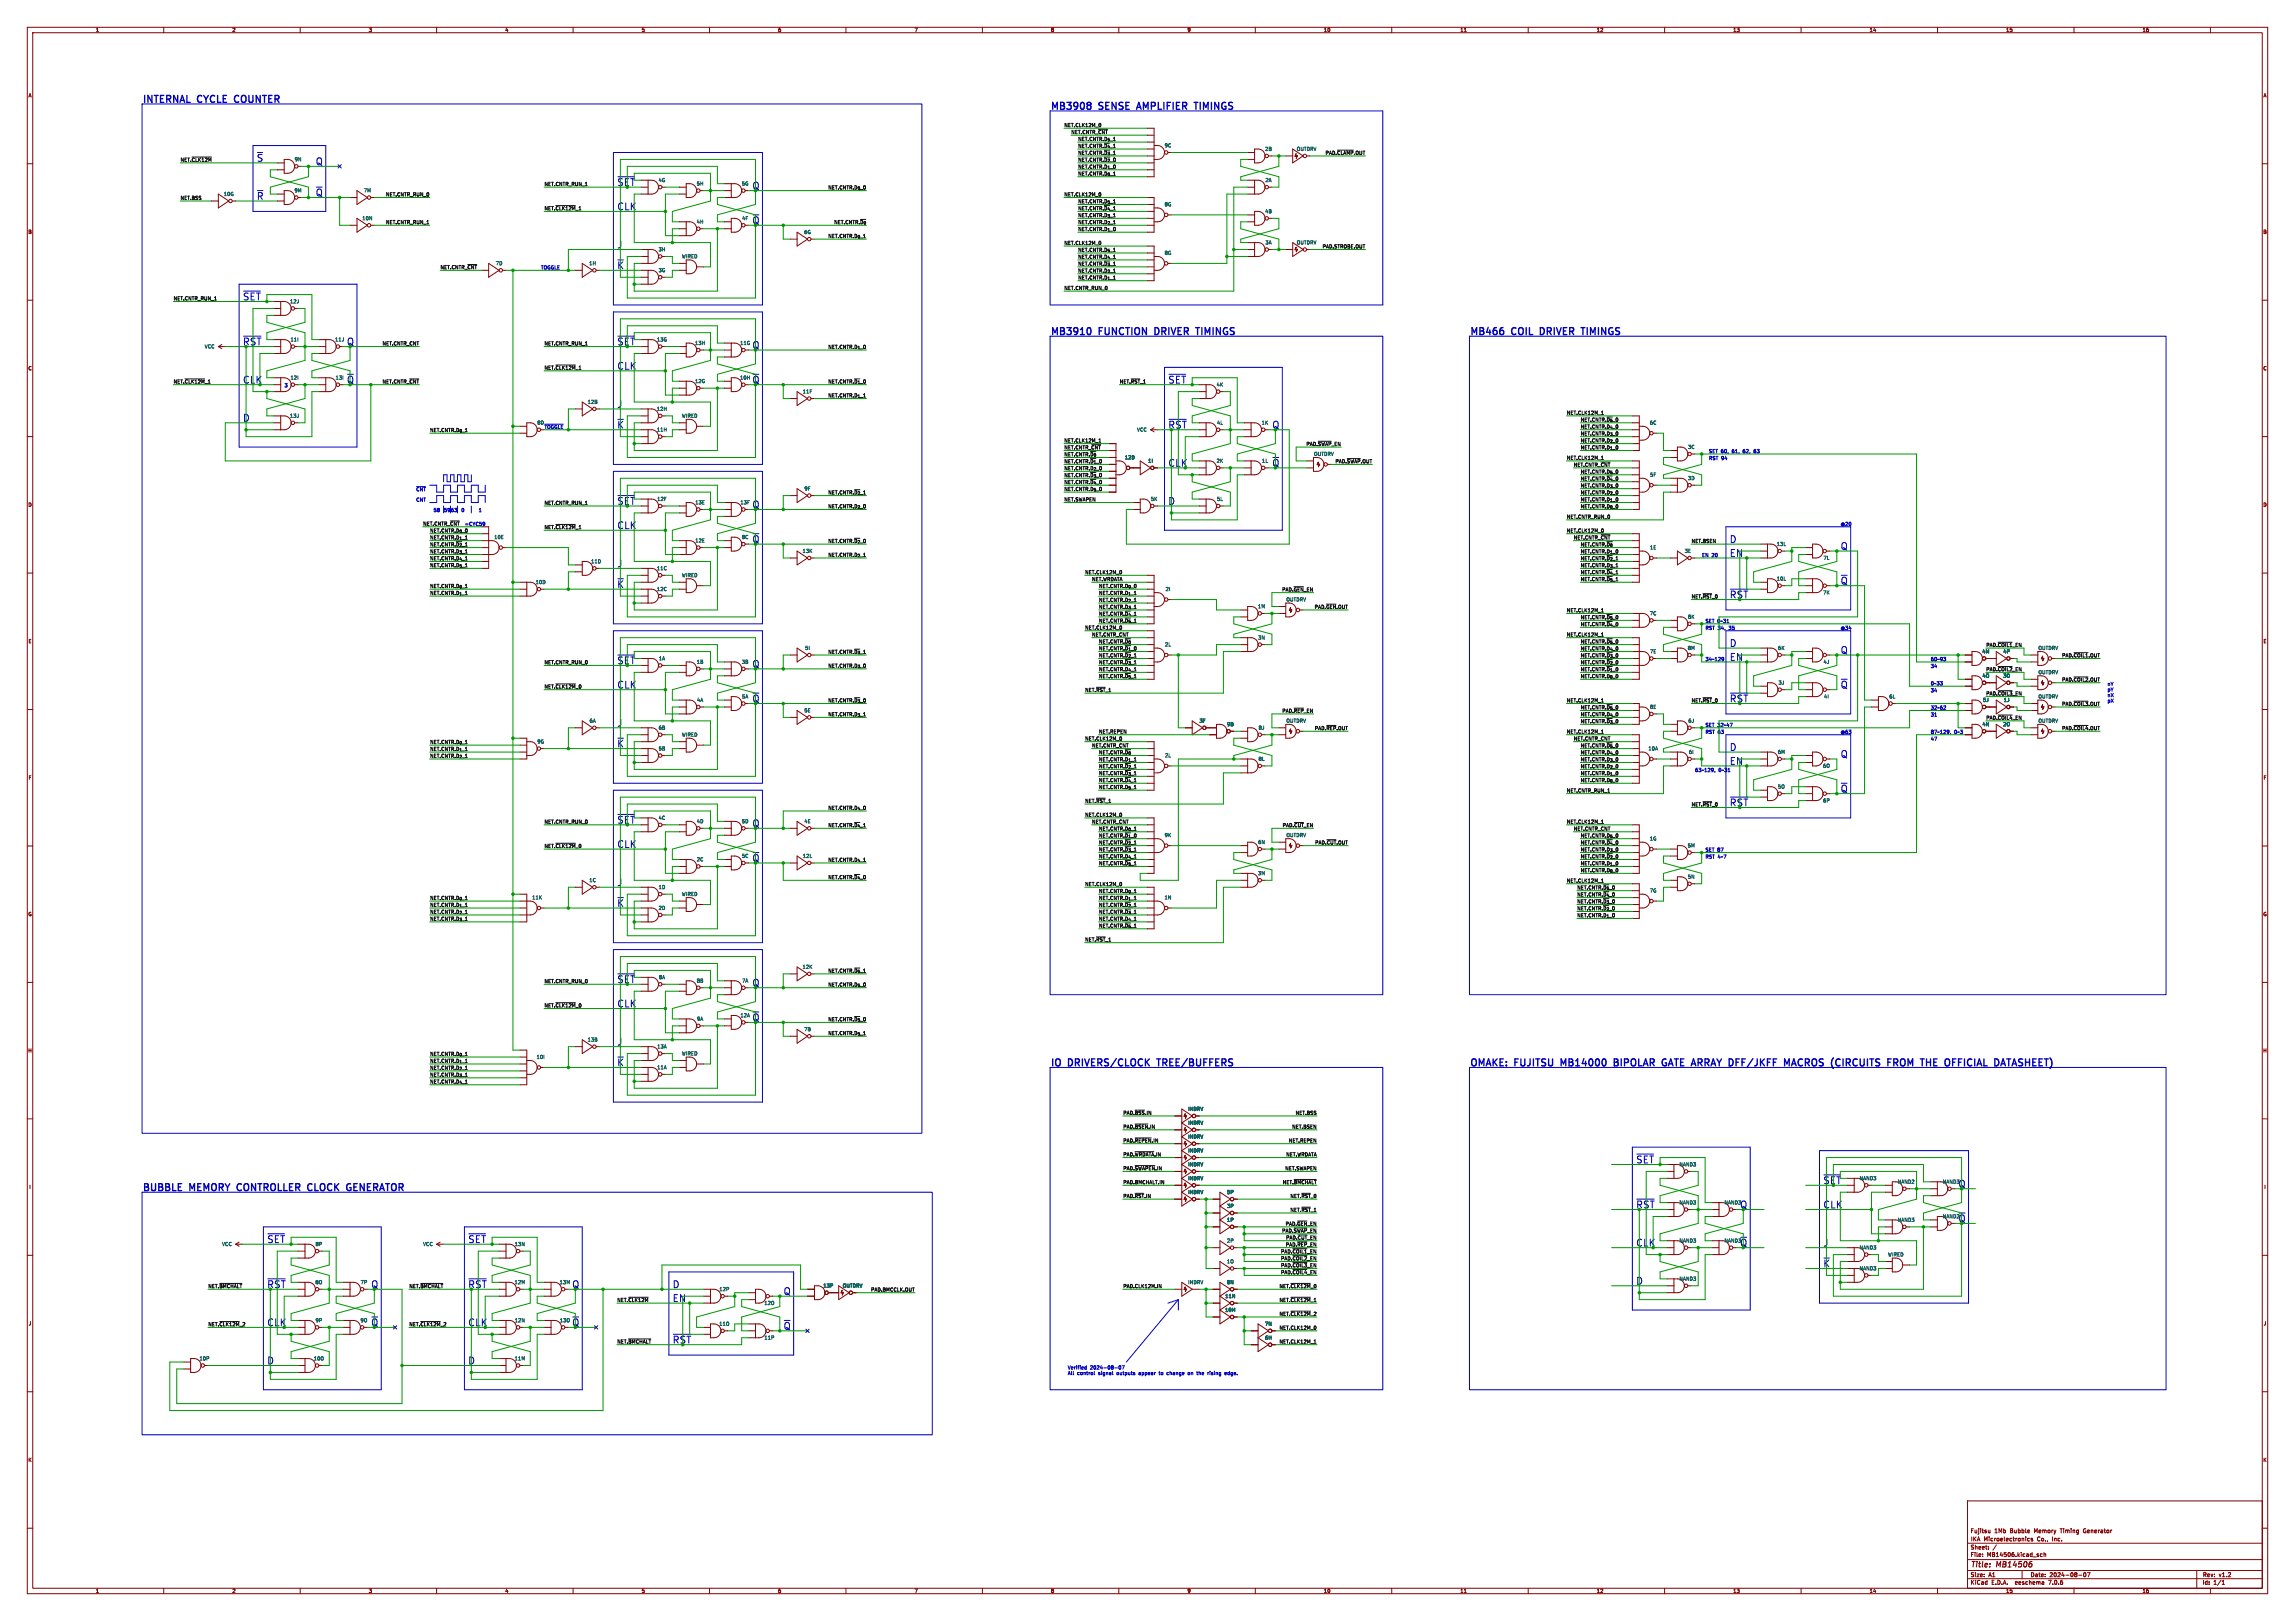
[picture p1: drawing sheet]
<svg xmlns="http://www.w3.org/2000/svg" width="841mm" height="594mm" viewBox="0 0 841 594" stroke-linecap="round" stroke-linejoin="round" font-family="sans-serif">
<defs><g id="words">
<g font-size="3.5" fill="#0000c2">
<text x="52.1" y="37.9">INTERNAL</text>
<text x="72.6" y="37.9">CYCLE</text>
<text x="87.1" y="37.9">COUNTER</text>
<text x="384.8" y="40.4">MB3908</text>
<text x="402.9" y="40.4">SENSE</text>
<text x="417.9" y="40.4">AMPLIFIER</text>
<text x="440" y="40.4">TIMINGS</text>
<text x="94" y="59.4">~{S}</text>
<text x="115.6" y="60.7">Q</text>
<text x="115.6" y="72.1">~{Q}</text>
<text x="226.1" y="77.2">CLK</text>
<text x="226.1" y="91.2">J</text>
<text x="226.1" y="98.8">~{K}</text>
<text x="384.8" y="122.9">MB3910</text>
<text x="402.9" y="122.9">FUNCTION</text>
<text x="424.3" y="122.9">DRIVER</text>
<text x="440.6" y="122.9">TIMINGS</text>
<text x="538.5" y="122.9">MB466</text>
<text x="554.1" y="122.9">COIL</text>
<text x="565.5" y="122.9">DRIVER</text>
<text x="581.8" y="122.9">TIMINGS</text>
<text x="226.1" y="135.6">CLK</text>
<text x="226.1" y="149.6">J</text>
<text x="88.9" y="154.7">D</text>
<text x="226.1" y="157.2">~{K}</text>
<text x="428" y="185.2">D</text>
<text x="226.1" y="194.1">CLK</text>
<text x="633.7" y="199.1">D</text>
<text x="674.4" y="201.7">Q</text>
<text x="226.1" y="208">J</text>
<text x="633.7" y="204.2">EN</text>
<text x="226.1" y="215.7">~{K}</text>
<text x="674.4" y="214.4">~{Q}</text>
<text x="633.7" y="237.2">D</text>
<text x="674.4" y="239.8">Q</text>
<text x="633.7" y="242.3">EN</text>
<text x="226.1" y="252.5">CLK</text>
<text x="674.4" y="252.5">~{Q}</text>
<text x="226.1" y="266.5">J</text>
<text x="226.1" y="274.1">~{K}</text>
<text x="633.7" y="275.3">D</text>
<text x="633.7" y="280.4">EN</text>
<text x="674.4" y="277.9">Q</text>
<text x="674.4" y="290.6">~{Q}</text>
<text x="226.1" y="310.9">CLK</text>
<text x="226.1" y="324.9">J</text>
<text x="226.1" y="332.5">~{K}</text>
<text x="226.1" y="369.3">CLK</text>
<text x="226.1" y="383.3">J</text>
<text x="226.1" y="390.9">~{K}</text>
<text x="384.8" y="390.9">IO</text>
<text x="391.6" y="390.9">DRIVERS/CLOCK</text>
<text x="425.3" y="390.9">TREE/BUFFERS</text>
<text x="538.5" y="390.9">OMAKE: FUJITSU</text>
<text x="573.2" y="390.9">MB14000</text>
<text x="593.7" y="390.9">BIPOLAR</text>
<text x="612.3" y="390.9">GATE ARRAY DFF/JKFF</text>
<text x="660.1" y="390.9">MACROS (CIRCUITS</text>
<text x="700" y="390.9">FROM</text>
<text x="713.3" y="390.9">THE</text>
<text x="723.1" y="390.9">OFFICIAL</text>
<text x="742.3" y="390.9">DATASHEET)</text>
<text x="52.1" y="436.6">BUBBLE</text>
<text x="69.7" y="436.6">MEMORY</text>
<text x="88.1" y="436.6">CONTROLLER CLOCK</text>
<text x="130.3" y="436.6">GENERATOR</text>
<text x="668" y="443">CLK</text>
<text x="668" y="456.9">J</text>
<text x="668" y="464.6">~{K}</text>
<text x="246.4" y="472.2">D</text>
<text x="599.4" y="470.9">D</text>
<text x="246.4" y="477.3">EN</text>
<text x="287" y="474.7">Q</text>
<text x="287" y="487.4">~{Q}</text>
<text x="97.8" y="500.1">D</text>
<text x="171.4" y="500.1">D</text>
</g>
<g font-size="3.5" fill="#009600">
<text x="226.1" y="68.3">~{SET}</text>
<text x="275.6" y="69.6">Q</text>
<text x="94" y="73.4">~{R}</text>
<text x="275.6" y="82.3">~{Q}</text>
<text x="88.9" y="110.2">~{SET}</text>
<text x="88.9" y="126.8">~{RST}</text>
<text x="127" y="126.8">Q</text>
<text x="226.1" y="126.8">~{SET}</text>
<text x="275.6" y="128">Q</text>
<text x="88.9" y="140.7">CLK</text>
<text x="127" y="140.7">~{Q}</text>
<text x="275.6" y="140.7">~{Q}</text>
<text x="428" y="140.7">~{SET}</text>
<text x="428" y="157.2">~{RST}</text>
<text x="466.1" y="157.2">Q</text>
<text x="428" y="171.2">CLK</text>
<text x="466.1" y="171.2">~{Q}</text>
<text x="226.1" y="185.2">~{SET}</text>
<text x="275.6" y="186.4">Q</text>
<text x="275.6" y="199.1">~{Q}</text>
<text x="633.7" y="219.5">~{RST}</text>
<text x="226.1" y="243.6">~{SET}</text>
<text x="275.6" y="244.9">Q</text>
<text x="275.6" y="257.6">~{Q}</text>
<text x="633.7" y="257.6">~{RST}</text>
<text x="633.7" y="295.7">~{RST}</text>
<text x="226.1" y="302">~{SET}</text>
<text x="275.6" y="303.3">Q</text>
<text x="275.6" y="316">~{Q}</text>
<text x="226.1" y="360.4">~{SET}</text>
<text x="275.6" y="361.7">Q</text>
<text x="275.6" y="374.4">~{Q}</text>
<text x="599.4" y="426.5">~{SET}</text>
<text x="668" y="434.1">~{SET}</text>
<text x="717.5" y="435.4">Q</text>
<text x="599.4" y="443">~{RST}</text>
<text x="637.5" y="443">Q</text>
<text x="717.5" y="448.1">~{Q}</text>
<text x="97.8" y="455.7">~{SET}</text>
<text x="171.4" y="455.7">~{SET}</text>
<text x="599.4" y="456.9">CLK</text>
<text x="637.5" y="456.9">~{Q}</text>
<text x="97.8" y="472.2">~{RST}</text>
<text x="135.9" y="472.2">Q</text>
<text x="171.4" y="472.2">~{RST}</text>
<text x="209.5" y="472.2">Q</text>
<text x="97.8" y="486.2">CLK</text>
<text x="135.9" y="486.2">~{Q}</text>
<text x="171.4" y="486.2">CLK</text>
<text x="209.5" y="486.2">~{Q}</text>
<text x="246.4" y="492.5">~{RST}</text>
</g>
<g font-size="2.8" fill="#840000">
<text x="722" y="574.9">Title:</text>
<text x="731.7" y="574.9">MB14506</text>
</g>
<g font-size="2.1" fill="#840000">
<text x="722" y="562">Fujitsu</text>
<text x="730.8" y="562">1Mb</text>
<text x="736.6" y="562">Bubble</text>
<text x="745.5" y="562">Memory</text>
<text x="755.3" y="562">Timing</text>
<text x="763.9" y="562">Generator</text>
<text x="722" y="568">Sheet:</text>
<text x="722" y="565.2">IKA</text>
<text x="727.2" y="565.2">Microelectronics</text>
<text x="747.3" y="565.2">Co.,</text>
<text x="753.4" y="565.2">Inc.</text>
<text x="722" y="570.7">File:</text>
<text x="728.1" y="570.7">MB14506.kicad_sch</text>
<text x="722" y="580.9">KiCad</text>
<text x="722" y="578.1">Size:</text>
<text x="728.7" y="578.1">A1</text>
<text x="729.7" y="580.9">E.D.A.</text>
<text x="738.6" y="580.9">eeschema</text>
<text x="744" y="578.1">Date:</text>
<text x="751" y="580.9">7.0.6</text>
<text x="751" y="578.1">2024-08-07</text>
<text x="807" y="578.3">Rev:</text>
<text x="807" y="580.9">Id:</text>
<text x="811.1" y="580.9">1/1</text>
<text x="813.4" y="578.3">v1.2</text>
</g>
<g font-size="1.8" fill="#840000">
<text x="35" y="11.9">1</text>
<text x="85" y="11.9">2</text>
<text x="135" y="11.9">3</text>
<text x="185" y="11.9">4</text>
<text x="235" y="11.9">5</text>
<text x="285" y="11.9">6</text>
<text x="335" y="11.9">7</text>
<text x="385" y="11.9">8</text>
<text x="435" y="11.9">9</text>
<text x="485" y="11.9">10</text>
<text x="535" y="11.9">11</text>
<text x="585" y="11.9">12</text>
<text x="635" y="11.9">13</text>
<text x="685" y="11.9">14</text>
<text x="735" y="11.9">15</text>
<text x="785" y="11.9">16</text>
<text x="10.3" y="35.9">A</text>
<text x="829.3" y="35.9">A</text>
<text x="10.3" y="85.9">B</text>
<text x="829.2" y="85.9">B</text>
<text x="10.3" y="135.9">C</text>
<text x="829.2" y="135.9">C</text>
<text x="10.3" y="185.9">D</text>
<text x="829.2" y="185.9">D</text>
<text x="10.3" y="235.9">E</text>
<text x="829.3" y="235.9">E</text>
<text x="10.3" y="285.9">F</text>
<text x="829.3" y="285.9">F</text>
<text x="10.3" y="335.9">G</text>
<text x="829.2" y="335.9">G</text>
<text x="10.2" y="385.9">H</text>
<text x="829.2" y="385.9">H</text>
<text x="10.6" y="435.9">I</text>
<text x="829.6" y="435.9">I</text>
<text x="10.4" y="485.9">J</text>
<text x="829.4" y="485.9">J</text>
<text x="10.3" y="535.9">K</text>
<text x="829.2" y="535.9">K</text>
<text x="35" y="583.9">1</text>
<text x="85" y="583.9">2</text>
<text x="135" y="583.9">3</text>
<text x="185" y="583.9">4</text>
<text x="235" y="583.9">5</text>
<text x="285" y="583.9">6</text>
<text x="335" y="583.9">7</text>
<text x="385" y="583.9">8</text>
<text x="435" y="583.9">9</text>
<text x="485" y="583.9">10</text>
<text x="535" y="583.9">11</text>
<text x="585" y="583.9">12</text>
<text x="635" y="583.9">13</text>
<text x="685" y="583.9">14</text>
<text x="735" y="583.9">15</text>
<text x="785" y="583.9">16</text>
</g>
<g font-size="1.8" fill="#0f0f0f">
<text x="389.9" y="46.6">NET.CLK12M_0</text>
<text x="392.4" y="49.2">NET.CNTR_~{CNT}</text>
<text x="395" y="51.7">NET.CNTR.D_{5}_1</text>
<text x="66" y="59.3">NET.~{CLK12M}</text>
<text x="395" y="56.8">NET.CNTR.~{D_{3}}_1</text>
<text x="395" y="59.3">NET.CNTR.~{D_{2}}_0</text>
<text x="395" y="54.3">NET.CNTR.~{D_{4}}_1</text>
<text x="485.6" y="56.8">PAD.~{CLAMP}.OUT</text>
<text x="395" y="64.4">NET.CNTR.D_{0}_1</text>
<text x="395" y="61.9">NET.CNTR.D_{1}_0</text>
<text x="199.4" y="68.2">NET.CNTR_RUN_1</text>
<text x="303.4" y="69.5">NET.CNTR.D_{0}_0</text>
<text x="66" y="73.3">NET.BSS</text>
<text x="141.3" y="72">NET.CNTR_RUN_0</text>
<text x="199.4" y="77.1">NET.~{CLK12M}_1</text>
<text x="389.9" y="72">NET.CLK12M_0</text>
<text x="395" y="77.1">NET.CNTR.~{D_{4}}_1</text>
<text x="395" y="74.6">NET.CNTR.D_{5}_1</text>
<text x="141.3" y="82.2">NET.CNTR_RUN_1</text>
<text x="305.5" y="82.2">NET.CNTR.~{D_{0}}</text>
<text x="395" y="79.7">NET.CNTR.D_{3}_1</text>
<text x="395" y="82.2">NET.CNTR.D_{2}_1</text>
<text x="303.4" y="87.3">NET.CNTR.D_{0}_1</text>
<text x="389.9" y="89.8">NET.CLK12M_0</text>
<text x="395" y="84.7">NET.CNTR.D_{1}_0</text>
<text x="395" y="92.4">NET.CNTR.D_{5}_1</text>
<text x="395" y="94.9">NET.CNTR.D_{4}_1</text>
<text x="484.5" y="91.1">PAD.STROBE.OUT</text>
<text x="161.3" y="98.7">NET.CNTR_~{CNT}</text>
<text x="395" y="100">NET.CNTR.D_{2}_1</text>
<text x="395" y="97.4">NET.CNTR.~{D_{3}}_1</text>
<text x="389.9" y="106.3">NET.CNTR_RUN_0</text>
<text x="395" y="102.5">NET.CNTR.D_{1}_1</text>
<text x="63.5" y="110.1">NET.CNTR_RUN_1</text>
<text x="140" y="126.6">NET.CNTR_CNT</text>
<text x="199.4" y="126.6">NET.CNTR_RUN_1</text>
<text x="303.4" y="127.9">NET.CNTR.D_{1}_0</text>
<text x="199.4" y="135.5">NET.~{CLK12M}_1</text>
<text x="63.5" y="140.6">NET.~{CLK12M}_1</text>
<text x="140" y="140.6">NET.CNTR_~{CNT}</text>
<text x="303.4" y="140.6">NET.CNTR.~{D_{1}}_0</text>
<text x="410.2" y="140.6">NET.~{RST}_1</text>
<text x="303.4" y="145.7">NET.CNTR.D_{1}_1</text>
<text x="574" y="152">NET.CLK12M_1</text>
<text x="579.1" y="154.6">NET.CNTR.~{D_{5}}_0</text>
<text x="157.5" y="158.4">NET.CNTR.D_{0}_1</text>
<text x="579.1" y="159.7">NET.CNTR.D_{3}_0</text>
<text x="579.1" y="157.1">NET.CNTR.D_{4}_0</text>
<text x="389.9" y="167.3">NET.CNTR.~{D_{0}}</text>
<text x="389.9" y="164.7">NET.CNTR_~{CNT}</text>
<text x="389.9" y="162.2">NET.CLK12M_1</text>
<text x="478.6" y="163.5">PAD.~{SWAP}_EN</text>
<text x="579.1" y="164.7">NET.CNTR.D_{1}_0</text>
<text x="579.1" y="162.2">NET.CNTR.D_{2}_0</text>
<text x="389.9" y="169.8">NET.CNTR.~{D_{1}}_0</text>
<text x="389.9" y="172.4">NET.CNTR.D_{2}_0</text>
<text x="489.2" y="169.8">PAD.~{SWAP}.OUT</text>
<text x="574" y="168.6">NET.CLK12M_1</text>
<text x="576.6" y="171.1">NET.CNTR_~{CNT}</text>
<text x="579.1" y="173.6">NET.CNTR.D_{5}_0</text>
<text x="389.9" y="180">NET.CNTR.D_{5}_0</text>
<text x="389.9" y="174.9">NET.CNTR.~{D_{3}}_0</text>
<text x="389.9" y="177.4">NET.CNTR.~{D_{4}}_0</text>
<text x="579.1" y="176.2">NET.CNTR.~{D_{4}}_0</text>
<text x="579.1" y="178.7">NET.CNTR.D_{3}_0</text>
<text x="199.4" y="185.1">NET.CNTR_RUN_1</text>
<text x="303.4" y="181.3">NET.CNTR.~{D_{2}}_1</text>
<text x="389.9" y="183.8">NET.SWAPEN</text>
<text x="579.1" y="181.3">NET.CNTR.D_{2}_0</text>
<text x="579.1" y="183.8">NET.CNTR.D_{1}_0</text>
<text x="303.4" y="186.3">NET.CNTR.D_{2}_0</text>
<text x="574" y="190.1">NET.CNTR_RUN_0</text>
<text x="579.1" y="186.3">NET.CNTR.D_{0}_0</text>
<text x="157.5" y="195.2">NET.CNTR.D_{0}_0</text>
<text x="157.5" y="197.8">NET.CNTR.D_{1}_1</text>
<text x="199.4" y="194">NET.~{CLK12M}_1</text>
<text x="574" y="195.2">NET.CLK12M_0</text>
<text x="576.6" y="197.8">NET.CNTR_~{CNT}</text>
<text x="157.5" y="202.8">NET.CNTR.D_{3}_1</text>
<text x="157.5" y="200.3">NET.CNTR.~{D_{2}}_1</text>
<text x="303.4" y="199">NET.CNTR.~{D_{2}}_0</text>
<text x="579.1" y="202.8">NET.CNTR.D_{1}_0</text>
<text x="579.1" y="200.3">NET.CNTR.~{D_{0}}</text>
<text x="619.8" y="199">NET.BSEN</text>
<text x="157.5" y="205.4">NET.CNTR.D_{4}_1</text>
<text x="157.5" y="207.9">NET.CNTR.D_{5}_1</text>
<text x="303.4" y="204.1">NET.CNTR.D_{2}_1</text>
<text x="579.1" y="205.4">NET.CNTR.~{D_{2}}_1</text>
<text x="579.1" y="207.9">NET.CNTR.D_{3}_1</text>
<text x="157.5" y="215.5">NET.CNTR.D_{0}_1</text>
<text x="397.5" y="210.5">NET.CLK12M_0</text>
<text x="400" y="213">NET.WRDATA</text>
<text x="402.6" y="215.5">NET.CNTR.D_{0}_0</text>
<text x="579.1" y="210.5">NET.CNTR.~{D_{4}}_1</text>
<text x="579.1" y="213">NET.CNTR.~{D_{5}}_1</text>
<text x="157.5" y="218.1">NET.CNTR.D_{1}_1</text>
<text x="402.6" y="220.6">NET.CNTR.D_{2}_1</text>
<text x="402.6" y="218.1">NET.CNTR.D_{1}_1</text>
<text x="469.7" y="216.8">PAD.~{GEN}_EN</text>
<text x="619.8" y="219.4">NET.~{RST}_0</text>
<text x="402.6" y="225.7">NET.CNTR.~{D_{4}}_1</text>
<text x="402.6" y="223.2">NET.CNTR.D_{3}_1</text>
<text x="481.6" y="223.2">PAD.~{GEN}.OUT</text>
<text x="574" y="224.4">NET.CLK12M_1</text>
<text x="579.1" y="227">NET.CNTR.~{D_{5}}_0</text>
<text x="397.5" y="230.8">NET.CLK12M_0</text>
<text x="400" y="233.3">NET.CNTR_CNT</text>
<text x="402.6" y="228.2">NET.CNTR.~{D_{5}}_1</text>
<text x="574" y="233.3">NET.CLK12M_1</text>
<text x="579.1" y="229.5">NET.CNTR.~{D_{4}}_0</text>
<text x="303.4" y="239.7">NET.CNTR.~{D_{3}}_1</text>
<text x="402.6" y="238.4">NET.CNTR.~{D_{1}}_0</text>
<text x="402.6" y="235.9">NET.CNTR.~{D_{0}}</text>
<text x="579.1" y="235.9">NET.CNTR.~{D_{5}}_0</text>
<text x="579.1" y="238.4">NET.CNTR.D_{4}_0</text>
<text x="727.7" y="237.1">PAD.~{COIL1}_EN</text>
<text x="199.4" y="243.5">NET.CNTR_RUN_0</text>
<text x="303.4" y="244.8">NET.CNTR.D_{3}_0</text>
<text x="402.6" y="243.5">NET.CNTR.~{D_{3}}_1</text>
<text x="402.6" y="240.9">NET.CNTR.~{D_{2}}_1</text>
<text x="579.1" y="240.9">NET.CNTR.~{D_{3}}_0</text>
<text x="579.1" y="243.5">NET.CNTR.~{D_{2}}_0</text>
<text x="755.5" y="240.9">PAD.~{COIL1}.OUT</text>
<text x="402.6" y="246">NET.CNTR.D_{4}_1</text>
<text x="402.6" y="248.6">NET.CNTR.~{D_{5}}_1</text>
<text x="579.1" y="246">NET.CNTR.~{D_{1}}_0</text>
<text x="579.1" y="248.6">NET.CNTR.D_{0}_0</text>
<text x="727.7" y="246">PAD.~{COIL2}_EN</text>
<text x="755.5" y="249.8">PAD.~{COIL2}.OUT</text>
<text x="199.4" y="252.4">NET.~{CLK12M}_0</text>
<text x="303.4" y="257.5">NET.CNTR.~{D_{3}}_0</text>
<text x="397.5" y="253.6">NET.~{RST}_1</text>
<text x="574" y="257.5">NET.CLK12M_1</text>
<text x="619.8" y="257.5">NET.~{RST}_0</text>
<text x="727.7" y="254.9">PAD.~{COIL3}_EN</text>
<text x="303.4" y="262.5">NET.CNTR.D_{3}_1</text>
<text x="469.8" y="261.3">PAD.~{REP}_EN</text>
<text x="579.1" y="262.5">NET.CNTR.D_{4}_0</text>
<text x="579.1" y="260">NET.CNTR.~{D_{5}}_0</text>
<text x="727.7" y="263.8">PAD.~{COIL4}_EN</text>
<text x="755.5" y="258.7">PAD.~{COIL3}.OUT</text>
<text x="402.6" y="268.9">NET.REPEN</text>
<text x="481.7" y="267.6">PAD.~{REP}.OUT</text>
<text x="574" y="268.9">NET.CLK12M_1</text>
<text x="579.1" y="265.1">NET.CNTR.~{D_{3}}_0</text>
<text x="755.5" y="267.6">PAD.~{COIL4}.OUT</text>
<text x="157.5" y="272.7">NET.CNTR.D_{0}_1</text>
<text x="157.5" y="275.2">NET.CNTR.D_{1}_1</text>
<text x="397.5" y="271.4">NET.CLK12M_0</text>
<text x="400" y="274">NET.CNTR_CNT</text>
<text x="576.6" y="271.4">NET.CNTR_CNT</text>
<text x="579.1" y="274">NET.CNTR.~{D_{5}}_0</text>
<text x="157.5" y="277.8">NET.CNTR.D_{2}_1</text>
<text x="402.6" y="279">NET.CNTR.D_{1}_1</text>
<text x="402.6" y="281.6">NET.CNTR.~{D_{2}}_1</text>
<text x="402.6" y="276.5">NET.CNTR.~{D_{0}}</text>
<text x="579.1" y="279">NET.CNTR.D_{3}_0</text>
<text x="579.1" y="276.5">NET.CNTR.D_{4}_0</text>
<text x="579.1" y="281.6">NET.CNTR.D_{2}_0</text>
<text x="402.6" y="284.1">NET.CNTR.~{D_{3}}_1</text>
<text x="402.6" y="286.7">NET.CNTR.~{D_{4}}_1</text>
<text x="579.1" y="284.1">NET.CNTR.D_{1}_0</text>
<text x="579.1" y="286.7">NET.CNTR.D_{0}_0</text>
<text x="402.6" y="289.2">NET.CNTR.D_{5}_1</text>
<text x="574" y="290.5">NET.CNTR_RUN_1</text>
<text x="303.4" y="296.8">NET.CNTR.D_{4}_0</text>
<text x="397.5" y="299.4">NET.CLK12M_0</text>
<text x="397.5" y="294.3">NET.~{RST}_1</text>
<text x="619.8" y="295.6">NET.~{RST}_0</text>
<text x="199.4" y="301.9">NET.CNTR_RUN_0</text>
<text x="303.4" y="303.2">NET.CNTR.~{D_{4}}_1</text>
<text x="400" y="301.9">NET.CNTR_CNT</text>
<text x="402.6" y="304.4">NET.CNTR.D_{0}_1</text>
<text x="469.9" y="303.2">PAD.~{CUT}_EN</text>
<text x="574" y="301.9">NET.CLK12M_1</text>
<text x="576.6" y="304.4">NET.CNTR_CNT</text>
<text x="199.4" y="310.8">NET.~{CLK12M}_0</text>
<text x="402.6" y="309.5">NET.CNTR.~{D_{2}}_1</text>
<text x="402.6" y="307">NET.CNTR.~{D_{1}}_0</text>
<text x="481.8" y="309.5">PAD.~{CUT}.OUT</text>
<text x="579.1" y="309.5">NET.CNTR.~{D_{4}}_0</text>
<text x="579.1" y="307">NET.CNTR.D_{5}_0</text>
<text x="303.4" y="315.9">NET.CNTR.D_{4}_1</text>
<text x="402.6" y="317.1">NET.CNTR.~{D_{5}}_1</text>
<text x="402.6" y="314.6">NET.CNTR.D_{4}_1</text>
<text x="402.6" y="312.1">NET.CNTR.~{D_{3}}_1</text>
<text x="579.1" y="312.1">NET.CNTR.D_{3}_0</text>
<text x="579.1" y="317.1">NET.CNTR.D_{1}_0</text>
<text x="579.1" y="314.6">NET.CNTR.~{D_{2}}_0</text>
<text x="303.4" y="322.2">NET.CNTR.~{D_{4}}_0</text>
<text x="574" y="323.5">NET.CLK12M_1</text>
<text x="579.1" y="319.7">NET.CNTR.D_{0}_0</text>
<text x="157.5" y="329.8">NET.CNTR.D_{0}_1</text>
<text x="397.5" y="324.8">NET.CLK12M_0</text>
<text x="402.6" y="327.3">NET.CNTR.D_{0}_1</text>
<text x="402.6" y="329.8">NET.CNTR.D_{1}_1</text>
<text x="577.8" y="328.6">NET.CNTR.~{D_{4}}_0</text>
<text x="577.8" y="326">NET.CNTR.~{D_{5}}_0</text>
<text x="157.5" y="334.9">NET.CNTR.D_{2}_1</text>
<text x="157.5" y="332.4">NET.CNTR.D_{1}_1</text>
<text x="402.6" y="334.9">NET.CNTR.~{D_{3}}_1</text>
<text x="402.6" y="332.4">NET.CNTR.~{D_{2}}_1</text>
<text x="577.8" y="333.7">NET.CNTR.~{D_{2}}_0</text>
<text x="577.8" y="331.1">NET.CNTR.~{D_{3}}_0</text>
<text x="157.5" y="337.5">NET.CNTR.D_{3}_1</text>
<text x="402.6" y="340">NET.CNTR.~{D_{5}}_1</text>
<text x="402.6" y="337.5">NET.CNTR.D_{4}_1</text>
<text x="577.8" y="336.2">NET.CNTR.D_{1}_0</text>
<text x="397.5" y="345.1">NET.~{RST}_1</text>
<text x="303.4" y="356.5">NET.CNTR.~{D_{5}}_1</text>
<text x="199.4" y="360.3">NET.CNTR_RUN_0</text>
<text x="303.4" y="361.6">NET.CNTR.D_{5}_0</text>
<text x="199.4" y="369.2">NET.~{CLK12M}_0</text>
<text x="303.4" y="374.3">NET.CNTR.~{D_{5}}_0</text>
<text x="303.4" y="379.4">NET.CNTR.D_{5}_1</text>
<text x="157.5" y="387">NET.CNTR.D_{0}_1</text>
<text x="157.5" y="389.5">NET.CNTR.D_{1}_1</text>
<text x="157.5" y="394.6">NET.CNTR.D_{3}_1</text>
<text x="157.5" y="392.1">NET.CNTR.D_{2}_1</text>
<text x="157.5" y="397.2">NET.CNTR.D_{4}_1</text>
<text x="411.5" y="408.6">PAD.~{BSS}.IN</text>
<text x="411.5" y="413.7">PAD.~{BSEN}.IN</text>
<text x="473.4" y="413.7">NET.BSEN</text>
<text x="474.7" y="408.6">NET.BSS</text>
<text x="411.5" y="418.8">PAD.~{REPEN}.IN</text>
<text x="472.2" y="418.8">NET.REPEN</text>
<text x="411.5" y="423.8">PAD.~{WRDATA}.IN</text>
<text x="471.2" y="423.8">NET.WRDATA</text>
<text x="411.5" y="428.9">PAD.~{SWAPEN}.IN</text>
<text x="470.8" y="428.9">NET.SWAPEN</text>
<text x="411.5" y="434">PAD.BMCHALT.IN</text>
<text x="469.9" y="434">NET.~{BMCHALT}</text>
<text x="411.5" y="439.1">PAD.~{RST}.IN</text>
<text x="472.7" y="439.1">NET.~{RST}_0</text>
<text x="471" y="449.2">PAD.~{GEN}_EN</text>
<text x="472.7" y="444.2">NET.~{RST}_1</text>
<text x="469.7" y="451.8">PAD.~{SWAP}_EN</text>
<text x="471.1" y="454.3">PAD.~{CUT}_EN</text>
<text x="469.3" y="461.9">PAD.~{COIL2}_EN</text>
<text x="469.3" y="459.4">PAD.~{COIL1}_EN</text>
<text x="471" y="456.9">PAD.~{REP}_EN</text>
<text x="469.3" y="467">PAD.~{COIL4}_EN</text>
<text x="469.3" y="464.5">PAD.~{COIL3}_EN</text>
<text x="76.2" y="472.1">NET.~{BMCHALT}</text>
<text x="149.9" y="472.1">NET.~{BMCHALT}</text>
<text x="319" y="473.4">PAD.BMCCLK.OUT</text>
<text x="411.5" y="472.1">PAD.CLK12M.IN</text>
<text x="468.7" y="472.1">NET.~{CLK12M}_0</text>
<text x="226.1" y="477.2">NET.~{CLK12M}</text>
<text x="468.7" y="477.2">NET.~{CLK12M}_1</text>
<text x="468.7" y="482.3">NET.~{CLK12M}_2</text>
<text x="76.2" y="486.1">NET.~{CLK12M}_2</text>
<text x="149.9" y="486.1">NET.~{CLK12M}_2</text>
<text x="468.7" y="487.3">NET.CLK12M_0</text>
<text x="226.1" y="492.4">NET.~{BMCHALT}</text>
<text x="468.7" y="492.4">NET.CLK12M_1</text>
</g>
<g font-size="1.8" fill="#006464">
<text x="107.8" y="59.3">9N</text>
<text x="426.6" y="54.2">9C</text>
<text x="463.5" y="55.5">2B</text>
<text x="475.1" y="55.5">OUTDRV</text>
<text x="81.9" y="72">10G</text>
<text x="107.8" y="70.7">9M</text>
<text x="133.2" y="70.7">7M</text>
<text x="241.2" y="66.9">4G</text>
<text x="255.2" y="68.2">5H</text>
<text x="271.7" y="68.2">5G</text>
<text x="463.6" y="66.9">2A</text>
<text x="426.6" y="75.8">8G</text>
<text x="132.6" y="80.9">10N</text>
<text x="255.2" y="82.1">4H</text>
<text x="271.8" y="80.9">4F</text>
<text x="463.5" y="78.3">4B</text>
<text x="294.6" y="86">6G</text>
<text x="463.6" y="89.8">3A</text>
<text x="475.1" y="89.8">OUTDRV</text>
<text x="241.2" y="92.3">3H</text>
<text x="249.8" y="94.8">WIRED</text>
<text x="426.6" y="93.6">8G</text>
<text x="181.5" y="97.4">7D</text>
<text x="215.8" y="97.4">1H</text>
<text x="241.2" y="99.9">3G</text>
<text x="106.2" y="111.4">12J</text>
<text x="106.3" y="125.3">11I</text>
<text x="122.7" y="125.3">11J</text>
<text x="240.6" y="125.3">13G</text>
<text x="74.9" y="127.9">VCC</text>
<text x="254.6" y="126.6">13H</text>
<text x="271.1" y="126.6">11G</text>
<text x="106.3" y="139.3">12I</text>
<text x="122.8" y="139.3">13I</text>
<text x="254.6" y="140.6">12G</text>
<text x="271.1" y="139.3">10H</text>
<text x="445.7" y="141.8">4K</text>
<text x="215.2" y="148.2">12B</text>
<text x="294.1" y="144.4">11F</text>
<text x="106.2" y="153.3">13J</text>
<text x="196.8" y="155.8">8D</text>
<text x="240.6" y="150.7">12H</text>
<text x="249.8" y="153.3">WIRED</text>
<text x="445.8" y="155.8">4L</text>
<text x="462.2" y="155.8">1K</text>
<text x="604.4" y="155.8">6C</text>
<text x="240.6" y="158.3">11H</text>
<text x="416.5" y="158.3">VCC</text>
<text x="481.4" y="167.2">OUTDRV</text>
<text x="618.4" y="164.7">3C</text>
<text x="412.1" y="168.5">12D</text>
<text x="420.6" y="169.8">1I</text>
<text x="445.7" y="169.8">2K</text>
<text x="462.3" y="169.8">1L</text>
<text x="294.7" y="179.9">9F</text>
<text x="604.5" y="174.9">5F</text>
<text x="618.4" y="176.1">3D</text>
<text x="240.7" y="183.7">12F</text>
<text x="254.7" y="185">13E</text>
<text x="271.2" y="185">13F</text>
<text x="421.6" y="183.7">5K</text>
<text x="445.8" y="183.7">5L</text>
<text x="181" y="197.7">10E</text>
<text x="271.7" y="197.7">8C</text>
<text x="254.7" y="199">12E</text>
<text x="294" y="202.8">13K</text>
<text x="604.5" y="201.5">1E</text>
<text x="617.2" y="202.8">3E</text>
<text x="651" y="200.3">13L</text>
<text x="216.5" y="206.6">11D</text>
<text x="240.6" y="209.1">11C</text>
<text x="668.1" y="205.3">7L</text>
<text x="196.2" y="214.2">10D</text>
<text x="249.8" y="211.7">WIRED</text>
<text x="651" y="213">10L</text>
<text x="240.6" y="216.8">12C</text>
<text x="427" y="216.8">2I</text>
<text x="471.2" y="220.6">OUTDRV</text>
<text x="667.9" y="218">7K</text>
<text x="460.8" y="223.1">1M</text>
<text x="604.4" y="225.7">7C</text>
<text x="618.4" y="226.9">8K</text>
<text x="294.9" y="238.4">5I</text>
<text x="426.8" y="237.1">2L</text>
<text x="460.9" y="234.5">3N</text>
<text x="604.5" y="239.6">7E</text>
<text x="618.3" y="238.4">8M</text>
<text x="651.4" y="238.4">6K</text>
<text x="726.3" y="239.6">4M</text>
<text x="734" y="239.6">4P</text>
<text x="746.8" y="238.4">OUTDRV</text>
<text x="241.3" y="242.2">1A</text>
<text x="255.2" y="243.4">1B</text>
<text x="271.7" y="243.4">3B</text>
<text x="668.1" y="243.4">4J</text>
<text x="651.6" y="251.1">3J</text>
<text x="726.3" y="248.5">4O</text>
<text x="734" y="248.5">3O</text>
<text x="746.8" y="247.2">OUTDRV</text>
<text x="255.3" y="257.4">4A</text>
<text x="271.8" y="256.1">5A</text>
<text x="668.3" y="256.1">4I</text>
<text x="692.2" y="256.1">6L</text>
<text x="726.5" y="257.4">5J</text>
<text x="734.1" y="257.4">1J</text>
<text x="746.8" y="256.1">OUTDRV</text>
<text x="294.6" y="261.2">5E</text>
<text x="604.5" y="259.9">8E</text>
<text x="215.9" y="265">6A</text>
<text x="241.2" y="267.6">6B</text>
<text x="439.4" y="265">3F</text>
<text x="449.5" y="266.3">9B</text>
<text x="461.1" y="267.6">8J</text>
<text x="471.2" y="265">OUTDRV</text>
<text x="618.6" y="265">6J</text>
<text x="726.3" y="266.3">4N</text>
<text x="734" y="266.3">2O</text>
<text x="746.8" y="265">OUTDRV</text>
<text x="196.8" y="272.6">9G</text>
<text x="241.2" y="275.2">5B</text>
<text x="249.8" y="270.1">WIRED</text>
<text x="603.9" y="275.2">10A</text>
<text x="426.8" y="277.7">2L</text>
<text x="461.1" y="279">8L</text>
<text x="618.8" y="276.5">6I</text>
<text x="651.3" y="276.5">6M</text>
<text x="667.9" y="281.5">6O</text>
<text x="651.4" y="289.2">5O</text>
<text x="667.9" y="294.2">6P</text>
<text x="241.2" y="300.6">4C</text>
<text x="255.2" y="301.9">4D</text>
<text x="271.7" y="301.9">5D</text>
<text x="294.6" y="301.9">4E</text>
<text x="426.6" y="306.9">9K</text>
<text x="460.9" y="309.5">6N</text>
<text x="471.2" y="306.9">OUTDRV</text>
<text x="604.4" y="308.2">1G</text>
<text x="618.3" y="310.7">5M</text>
<text x="255.2" y="315.8">2C</text>
<text x="271.7" y="314.6">5C</text>
<text x="294.1" y="314.6">12L</text>
<text x="215.8" y="323.4">1C</text>
<text x="460.8" y="320.9">3M</text>
<text x="618.4" y="322.2">5N</text>
<text x="194.9" y="329.8">11K</text>
<text x="241.2" y="326">1D</text>
<text x="249.8" y="328.5">WIRED</text>
<text x="426.6" y="329.8">1N</text>
<text x="604.4" y="327.3">7G</text>
<text x="241.2" y="333.6">2D</text>
<text x="241.3" y="359">8A</text>
<text x="294" y="355.2">12K</text>
<text x="255.2" y="360.3">8B</text>
<text x="271.8" y="360.3">7A</text>
<text x="255.3" y="374.2">9A</text>
<text x="271.2" y="373">12A</text>
<text x="215.2" y="381.9">13B</text>
<text x="294.6" y="378.1">7B</text>
<text x="196.5" y="388.2">10I</text>
<text x="240.7" y="384.4">13A</text>
<text x="249.8" y="386.9">WIRED</text>
<text x="240.7" y="392">11A</text>
<text x="435.3" y="407.3">INDRV</text>
<text x="435.3" y="412.3">INDRV</text>
<text x="435.3" y="417.4">INDRV</text>
<text x="435.3" y="422.5">INDRV</text>
<text x="435.3" y="427.6">INDRV</text>
<text x="615.3" y="427.6">NAND3</text>
<text x="435.3" y="432.7">INDRV</text>
<text x="435.3" y="437.7">INDRV</text>
<text x="449.5" y="437.7">5P</text>
<text x="681.3" y="432.7">NAND3</text>
<text x="695.3" y="433.9">NAND2</text>
<text x="711.8" y="433.9">NAND3</text>
<text x="449.5" y="442.8">3P</text>
<text x="615.3" y="441.6">NAND3</text>
<text x="631.8" y="441.6">NAND3</text>
<text x="449.5" y="447.9">1P</text>
<text x="695.3" y="447.9">NAND3</text>
<text x="449.5" y="455.5">2P</text>
<text x="615.3" y="455.5">NAND3</text>
<text x="81.2" y="456.8">VCC</text>
<text x="115.5" y="456.8">8P</text>
<text x="154.9" y="456.8">VCC</text>
<text x="188.5" y="456.8">13N</text>
<text x="681.3" y="458.1">NAND3</text>
<text x="691.7" y="460.6">WIRED</text>
<text x="449.5" y="463.1">1O</text>
<text x="681.3" y="465.7">NAND3</text>
<text x="115.5" y="470.8">8O</text>
<text x="132" y="470.8">7P</text>
<text x="188.5" y="470.8">12M</text>
<text x="205" y="470.8">13M</text>
<text x="263.5" y="473.3">12P</text>
<text x="301.6" y="472">13P</text>
<text x="308.7" y="472">OUTDRV</text>
<text x="435.3" y="470.8">INDRV</text>
<text x="449.5" y="470.8">8N</text>
<text x="615.3" y="469.5">NAND3</text>
<text x="280" y="478.4">12O</text>
<text x="448.9" y="475.8">11N</text>
<text x="115.5" y="484.7">9P</text>
<text x="132" y="484.7">9O</text>
<text x="188.5" y="484.7">12N</text>
<text x="205" y="484.7">13O</text>
<text x="448.8" y="480.9">10M</text>
<text x="263.5" y="486">11O</text>
<text x="280" y="491.1">11P</text>
<text x="463.4" y="486">7N</text>
<text x="463.4" y="491.1">6H</text>
<text x="73" y="498.7">10P</text>
<text x="114.9" y="498.7">10O</text>
<text x="188.5" y="498.7">11M</text>
</g>
<g font-size="1.8" fill="#0000c2">
<text x="198.1" y="98.8">TOGGLE</text>
<text x="104.1" y="142">3</text>
<text x="626.1" y="166.1">SET 60,</text>
<text x="634.8" y="166.1">61,</text>
<text x="639" y="166.1">62,</text>
<text x="643.2" y="166.1">63</text>
<text x="626.1" y="168.7">RST 94</text>
<text x="152.4" y="183.9">CNT</text>
<text x="152.4" y="180.1">~{CNT}</text>
<text x="158.7" y="187.7">58</text>
<text x="162.6" y="187.7">59</text>
<text x="165.1" y="187.7">63</text>
<text x="168.9" y="187.7">0</text>
<text x="175.3" y="187.7">1</text>
<text x="154.9" y="192.7">NET.CNTR_~{CNT}=CYC59</text>
<text x="674.4" y="192.8">@20</text>
<text x="623.6" y="204.2">EN 20</text>
<text x="624.8" y="230.9">RST 34,</text>
<text x="624.8" y="228.4">SET 0~31</text>
<text x="633.7" y="230.9">35</text>
<text x="674.4" y="230.9">@34</text>
<text x="624.8" y="242.3">34~129</text>
<text x="707.4" y="242.3">60~93</text>
<text x="707.4" y="244.9">34</text>
<text x="707.4" y="251.2">0~33</text>
<text x="772.2" y="251.4">nY</text>
<text x="707.4" y="253.8">34</text>
<text x="772.2" y="253.5">pY</text>
<text x="772.2" y="255.5">nX</text>
<text x="772.2" y="257.6">pX</text>
<text x="707.4" y="262.6">31</text>
<text x="707.4" y="260.1">32~62</text>
<text x="624.8" y="266.5">SET 32~47</text>
<text x="624.8" y="269">RST 63</text>
<text x="674.4" y="269">@63</text>
<text x="707.4" y="269">87~129,</text>
<text x="716.1" y="269">0~3</text>
<text x="707.4" y="271.5">47</text>
<text x="621" y="283">63~129,</text>
<text x="629.8" y="283">0~31</text>
<text x="624.8" y="312.2">SET 87</text>
<text x="624.8" y="314.7">RST 4~7</text>
<text x="711.8" y="446.6">NAND2</text>
<text x="631.8" y="455.5">NAND3</text>
<text x="391.2" y="501.9">Verified</text>
<text x="391.2" y="503.9">All</text>
<text x="394.7" y="503.9">control</text>
<text x="399.5" y="501.9">2024-08-07</text>
<text x="402.6" y="503.9">signal</text>
<text x="409.5" y="503.9">outputs</text>
<text x="417.8" y="503.9">appear</text>
<text x="425.4" y="503.9">to</text>
<text x="428.5" y="503.9">change</text>
<text x="436.4" y="503.9">on</text>
<text x="439.9" y="503.9">the</text>
<text x="444" y="503.9">rising</text>
<text x="450.5" y="503.9">edge.</text>
</g>
<text font-size="1.8" fill="#009600" x="199.4" y="157.2">~{TOGGLE}</text>
</g></defs>
<g fill="none" stroke="#840000" stroke-width=".37">
<path d="M10 10h821v574h-821zM12 12h817v570h-817zM60 10v2M110 10v2M160 10v2M210 10v2M260 10v2M310 10v2M360 10v2M410 10v2M460 10v2M510 10v2"/>
<path d="M536.6 11.6h.7M560 10v2M610 10v2M660 10v2M710 10v2M760 10v2M810 10v2M10 60h2M101.6 59.7h2.5M104.1 58.4h1.3a2.54 2.54 0 0 1 2.6 2.6 2.54 2.54 0 0 1-2.6 2.5h-1.3zM420.4 47h2.5v17.8h-2.5M420.4 59.7h2.5"/>
<path d="M420.4 57.1h2.5M420.4 54.6h2.5M420.4 52.1h2.5M420.4 49.5h2.5M422.9 53.3h1.3a2.54 2.54 0 0 1 2.5 2.6 2.54 2.54 0 0 1-2.5 2.5h-1.3M428 55.9h1.3M457.2 58.4h2.5M457.2 55.9h2.5M459.7 54.6h1.3a2.54 2.54 0 0 1 2.6 2.5 2.54 2.54 0 0 1-2.6 2.6h-1.3zM464.8 57.1h1.3M471.2 57.1h2.5M473.7 54.6l3.8 2.5-3.8 2.6z"/>
<path d="M478.8 57.1h1.3M829 60h2M77.5 73.7h2.5M80 71.1l3.8 2.6-3.8 2.5zM85.1 73.7h1.3M101.6 62.2h2.5M101.6 71.1h2.5M101.6 73.7h2.5M104.1 69.8h1.3a2.54 2.54 0 0 1 2.6 2.6 2.54 2.54 0 0 1-2.6 2.5h-1.3zM109.2 72.4h1.3M109.2 61h1.3M128.3 72.4h2.5"/>
<path d="M130.8 69.8l3.8 2.6-3.8 2.5zM135.9 72.4h1.3M234.9 71.1h3.9a2.54 2.54 0 0 0 2.5-2.5 2.54 2.54 0 0 0-2.5-2.6h-1.3v5.1M242.6 68.6h1.2M248.9 71.1h2.6M248.9 68.6h2.6M251.5 67.3h1.3a2.54 2.54 0 0 1 2.5 2.5 2.54 2.54 0 0 1-2.5 2.6h-1.3zM256.5 69.8h1.3M265.4 67.3h3.9a2.54 2.54 0 0 1 2.5 2.5 2.54 2.54 0 0 1-2.5 2.6h-3.9M265.4 69.8h2.6M268 67.3v5.1M273 69.8h1.3"/>
<path d="M420.4 72.4h2.5v12.7h-2.5M420.4 62.2h2.5M420.4 77.5h2.5M420.4 74.9h2.5M422.9 76.2h1.3a2.54 2.54 0 0 1 2.5 2.5 2.54 2.54 0 0 1-2.5 2.6h-1.3M428 78.7h1.3M457.2 66h3.8a2.54 2.54 0 0 1 2.6 2.6 2.54 2.54 0 0 1-2.6 2.5h-3.8M457.2 78.7h2.5M457.2 68.6h2.5M459.7 77.5h1.3a2.54 2.54 0 0 1 2.6 2.5 2.54 2.54 0 0 1-2.6 2.5h-1.3zM459.7 66v5.1M464.8 68.6h1.3"/>
<path d="M128.3 82.5h2.5M130.8 80l3.8 2.5-3.8 2.6zM135.9 82.5h1.3M176.5 99.1h2.6M179.1 96.5l3.8 2.6-3.8 2.5zM184.1 99.1h1.3M210.8 99.1h2.6M213.4 96.5l3.8 2.6-3.8 2.5zM218.4 99.1h1.3M234.9 99.1h3.9a2.54 2.54 0 0 1 2.5 2.5 2.54 2.54 0 0 1-2.5 2.5h-3.9M234.9 91.4h3.9a2.54 2.54 0 0 1 2.5 2.6 2.54 2.54 0 0 1-2.5 2.5h-3.9M234.9 94h2.6"/>
<path d="M237.5 91.4v5.1M237.5 99.1v5M242.6 94h1.2M248.9 81.3h3.9a2.54 2.54 0 0 1 2.5 2.5 2.54 2.54 0 0 1-2.5 2.6h-3.9M248.9 99.1h2.6M248.9 96.5h2.6M248.9 83.8h2.6M251.5 95.2v5.1h1.3a2.54 2.54 0 0 0 2.5-2.5 2.54 2.54 0 0 0-2.5-2.6M251.5 81.3v5.1M255.3 97.8h2.5M256.5 83.8h1.3M265.4 81.3h2.6"/>
<path d="M265.4 83.8h2.6M268 80h1.3a2.54 2.54 0 0 1 2.5 2.5 2.54 2.54 0 0 1-2.5 2.6h-1.3zM273 82.5h1.3M289.6 87.6h2.5M292.1 85.1l3.8 2.5-3.8 2.6zM297.2 87.6h1.2M420.4 90.2h2.5v12.7h-2.5M420.4 97.8h2.5M420.4 95.2h2.5M420.4 92.7h2.5M420.4 82.5h2.5M420.4 80h2.5"/>
<path d="M422.9 94h1.3a2.54 2.54 0 0 1 2.5 2.5 2.54 2.54 0 0 1-2.5 2.6h-1.3M428 96.5h1.3M457.2 88.9h3.8a2.54 2.54 0 0 1 2.6 2.5 2.54 2.54 0 0 1-2.6 2.6h-3.8M457.2 91.4h2.5M457.2 81.3h2.5M459.7 88.9v5.1M464.8 91.4h1.3M464.8 80h1.3M471.2 91.4h2.5M473.7 88.9l3.8 2.5-3.8 2.6zM478.8 91.4h1.3M10 110h2"/>
<path d="M100.3 110.5h3.9a2.54 2.54 0 0 1 2.5 2.5 2.54 2.54 0 0 1-2.5 2.6h-3.9M100.3 113h2.6M102.9 110.5v5.1M107.9 113h1.3M234.9 101.6h2.6M242.6 101.6h1.2M420.4 100.3h2.5M829 110h2M80 127h2.5M80 127l1.3 .8M81.3 126.2l-1.3 .8M100.3 124.5h3.9a2.54 2.54 0 0 1 2.5 2.5 2.54 2.54 0 0 1-2.5 2.5h-3.9"/>
<path d="M100.3 138.4h3.9a2.54 2.54 0 0 1 2.5 2.6 2.54 2.54 0 0 1-2.5 2.5h-3.9M100.3 127h2.6M102.9 124.5v5M102.9 138.4v5.1M107.9 127h1.3M116.8 138.4h3.9a2.54 2.54 0 0 1 2.5 2.6 2.54 2.54 0 0 1-2.5 2.5h-3.9M116.8 124.5h3.9a2.54 2.54 0 0 1 2.5 2.5 2.54 2.54 0 0 1-2.5 2.5h-3.9M116.8 127h2.6M119.4 124.5v5M119.4 138.4v5.1M124.5 127h1.2M234.9 129.5h3.9a2.54 2.54 0 0 0 2.5-2.5 2.54 2.54 0 0 0-2.5-2.5h-1.3v5"/>
<path d="M242.6 127h1.2M248.9 139.7h3.9a2.54 2.54 0 0 1 2.5 2.5 2.54 2.54 0 0 1-2.5 2.6h-3.9M248.9 127h2.6M248.9 129.5h2.6M251.5 125.7h1.3a2.54 2.54 0 0 1 2.5 2.6 2.54 2.54 0 0 1-2.5 2.5h-1.3zM251.5 139.7v5.1M256.5 128.3h1.3M265.4 125.7h3.9a2.54 2.54 0 0 1 2.5 2.6 2.54 2.54 0 0 1-2.5 2.5h-3.9M265.4 128.3h2.6M265.4 139.7h2.6M268 138.4h1.3a2.54 2.54 0 0 1 2.5 2.6 2.54 2.54 0 0 1-2.5 2.5h-1.3zM268 125.7v5.1"/>
<path d="M273 128.3h1.3M10 160h2M100.3 152.4h3.9a2.54 2.54 0 0 1 2.5 2.5 2.54 2.54 0 0 1-2.5 2.6h-3.9M100.3 154.9h2.6M100.3 141h2.6M102.9 152.4v5.1M107.9 154.9h1.3M107.9 141h1.3M116.8 141h2.6M124.5 141h1.2M190.5 156.2h2.5M190.5 158.7h2.5"/>
<path d="M193 154.9h1.3a2.54 2.54 0 0 1 2.6 2.6 2.54 2.54 0 0 1-2.6 2.5h-1.3zM198.1 157.5h1.3M210.8 149.9h2.6M213.4 147.3l3.8 2.6-3.8 2.5zM218.4 149.9h1.3M234.9 157.5h3.9a2.54 2.54 0 0 1 2.5 2.5 2.54 2.54 0 0 1-2.5 2.6h-3.9M234.9 149.9h3.9a2.54 2.54 0 0 1 2.5 2.5 2.54 2.54 0 0 1-2.5 2.5h-3.9M234.9 152.4h2.6M237.5 149.9v5M237.5 157.5v5.1M242.6 152.4h1.2M248.9 154.9h2.6"/>
<path d="M248.9 157.5h2.6M248.9 142.2h2.6M251.5 153.7v5h1.3a2.54 2.54 0 0 0 2.5-2.5 2.54 2.54 0 0 0-2.5-2.5M255.3 156.2h2.5M256.5 142.2h1.3M265.4 142.2h2.6M273 141h1.3M289.6 146h2.5M292.1 143.5l3.8 2.5-3.8 2.6zM297.2 146h1.2M421.6 157.5h2.6M421.6 157.5l1.3 .7"/>
<path d="M422.9 156.7l-1.3 .8M439.4 141h3.9a2.54 2.54 0 0 1 2.5 2.5 2.54 2.54 0 0 1-2.5 2.5h-3.9M439.4 154.9h3.9a2.54 2.54 0 0 1 2.5 2.6 2.54 2.54 0 0 1-2.5 2.5h-3.9M439.4 157.5h2.6M439.4 143.5h2.6M442 141v5M442 154.9v5.1M447 157.5h1.3M447 143.5h1.3M455.9 154.9h3.8M455.9 157.5h2.6M458.5 154.9v5.1"/>
<path d="M459.8 154.9a2.54 2.54 0 0 1 2.5 2.6 2.54 2.54 0 0 1-2.5 2.5M463.5 157.5h1.3M598.2 154.9h2.5M598.2 157.5h2.5M598.2 152.4h2.5v12.7h-2.5M600.7 156.2h1.3a2.54 2.54 0 0 1 2.5 2.5 2.54 2.54 0 0 1-2.5 2.6h-1.3M605.8 158.7h1.3M829 160h2M234.9 160h2.6M242.6 160h1.2M292.1 179.1l3.8 2.5-3.8 2.5zM406.4 175.3h2.5"/>
<path d="M406.4 162.6h2.5v17.7h-2.5M406.4 177.8h2.5M406.4 167.6h2.5M406.4 165.1h2.5M406.4 172.7h2.5M406.4 170.2h2.5M408.9 168.9h1.3a2.54 2.54 0 0 1 2.6 2.5 2.54 2.54 0 0 1-2.6 2.6h-1.3M414 171.4h3.8M417.8 168.9l3.8 2.5-3.8 2.6zM422.9 171.4h1.3M439.4 168.9h3.9a2.54 2.54 0 0 1 2.5 2.5 2.54 2.54 0 0 1-2.5 2.6h-3.9M439.4 171.4h2.6"/>
<path d="M442 168.9v5.1M447 171.4h1.3M455.9 160h3.8M455.9 174h3.8M455.9 171.4h2.6M455.9 168.9h3.8M458.5 168.9v5.1M459.8 168.9a2.54 2.54 0 0 1 2.5 2.5 2.54 2.54 0 0 1-2.5 2.6M463.5 171.4h1.3M478.8 171.4h2.5M478.8 168.9h2.5M481.3 167.6v5.1h1.3a2.54 2.54 0 0 0 2.5-2.5 2.54 2.54 0 0 0-2.5-2.6"/>
<path d="M486.4 170.2h1.3M598.2 160h2.5M598.2 168.9h2.5v17.8h-2.5M598.2 179.1h2.5M598.2 176.5h2.5M598.2 174h2.5M598.2 171.4h2.5M598.2 162.6h2.5M600.7 175.3h1.3a2.54 2.54 0 0 1 2.5 2.5 2.54 2.54 0 0 1-2.5 2.5h-1.3M605.8 177.8h1.3M612.1 175.3h3.8M612.1 177.8h2.6"/>
<path d="M612.1 167.6h2.6M612.1 165.1h2.6M614.7 175.3v5M615.9 163.8h-1.2v5.1h1.2M616 163.8a2.54 2.54 0 0 1 2.5 2.6 2.54 2.54 0 0 1-2.5 2.5M616 175.3a2.54 2.54 0 0 1 2.5 2.5 2.54 2.54 0 0 1-2.5 2.5M619.8 177.8h1.2M619.8 166.4h1.2M176.5 198.1h3.9a2.54 2.54 0 0 1 2.5 2.6 2.54 2.54 0 0 1-2.5 2.5h-3.9M176.5 193h2.6v15.3h-2.6M176.5 195.6h2.6M234.9 188h3.9a2.54 2.54 0 0 0 2.5-2.6 2.54 2.54 0 0 0-2.5-2.5h-1.3v5.1"/>
<path d="M242.6 185.4h1.2M248.9 198.1h3.9a2.54 2.54 0 0 1 2.5 2.6 2.54 2.54 0 0 1-2.5 2.5h-3.9M248.9 188h2.6M248.9 185.4h2.6M251.5 184.1h1.3a2.54 2.54 0 0 1 2.5 2.6 2.54 2.54 0 0 1-2.5 2.5h-1.3zM251.5 198.1v5.1M256.5 186.7h1.3M265.4 184.1h3.9a2.54 2.54 0 0 1 2.5 2.6 2.54 2.54 0 0 1-2.5 2.5h-3.9M265.4 186.7h2.6M265.4 198.1h2.6M268 196.8h1.3a2.54 2.54 0 0 1 2.5 2.6 2.54 2.54 0 0 1-2.5 2.5h-1.3zM268 184.1v5.1"/>
<path d="M273 186.7h1.3M273 199.4h1.3M289.6 181.6h2.5M297.2 181.6h1.2M415.3 186.7h2.5M415.3 184.1h2.5M417.8 182.9h1.3a2.54 2.54 0 0 1 2.5 2.5 2.54 2.54 0 0 1-2.5 2.6h-1.3zM422.9 185.4h1.3M439.4 182.9h3.9a2.54 2.54 0 0 1 2.5 2.5 2.54 2.54 0 0 1-2.5 2.6h-3.9M439.4 185.4h2.6M442 182.9v5.1M447 185.4h1.3"/>
<path d="M598.2 195.6h2.5v17.8h-2.5M598.2 184.1h2.5M598.2 181.6h2.5M598.2 198.1h2.5M612.1 180.3h3.8M645.2 199.4h3.8a2.54 2.54 0 0 1 2.5 2.5 2.54 2.54 0 0 1-2.5 2.6h-3.8M647.7 199.4v5.1M664.2 199.4h1.3a2.54 2.54 0 0 1 2.5 2.5 2.54 2.54 0 0 1-2.5 2.6h-1.3zM10 210h2M176.5 200.7h2.6M176.5 205.7h2.6M184.1 200.7h1.3"/>
<path d="M190.5 213.4h3.8a2.54 2.54 0 0 1 2.6 2.5 2.54 2.54 0 0 1-2.6 2.5h-3.8M190.5 215.9h2.5M193 213.4v5M198.1 215.9h1.3M210.8 207h2.6M210.8 209.5h2.6M213.4 205.7h1.3a2.54 2.54 0 0 1 2.5 2.6 2.54 2.54 0 0 1-2.5 2.5h-1.3zM218.4 208.3h1.3M234.9 215.9h3.9a2.54 2.54 0 0 1 2.5 2.5 2.54 2.54 0 0 1-2.5 2.6h-3.9M234.9 208.3h3.9a2.54 2.54 0 0 1 2.5 2.5 2.54 2.54 0 0 1-2.5 2.6h-3.9M234.9 218.4h2.6M234.9 210.8h2.6"/>
<path d="M237.5 208.3v5.1M237.5 215.9v5.1M242.6 218.4h1.2M242.6 210.8h1.2M248.9 215.9h2.6M248.9 213.4h2.6M248.9 200.7h2.6M251.5 212.1v5.1h1.3a2.54 2.54 0 0 0 2.5-2.6 2.54 2.54 0 0 0-2.5-2.5M255.3 214.6h2.5M256.5 200.7h1.3M265.4 200.7h2.6M289.6 204.5h2.5"/>
<path d="M292.1 201.9l3.8 2.6-3.8 2.5zM297.2 204.5h1.2M420.4 210.8h2.5v17.8h-2.5M420.4 218.4h2.5M420.4 215.9h2.5M420.4 213.4h2.5M422.9 217.2h1.3a2.54 2.54 0 0 1 2.5 2.5 2.54 2.54 0 0 1-2.5 2.5h-1.3M428 219.7h1.3M598.2 210.8h2.5M598.2 203.2h2.5M598.2 200.7h2.5M598.2 208.3h2.5"/>
<path d="M598.2 205.7h2.5M600.7 201.9h1.3a2.54 2.54 0 0 1 2.5 2.6 2.54 2.54 0 0 1-2.5 2.5h-1.3M605.8 204.5h1.3M612.1 204.5h2.6M614.7 201.9l3.8 2.6-3.8 2.5zM619.8 204.5h1.2M645.2 215.9h2.5M645.2 213.4h2.5M645.2 201.9h2.5M647.7 212.1h1.3a2.54 2.54 0 0 1 2.5 2.5 2.54 2.54 0 0 1-2.5 2.6h-1.3zM652.8 201.9h1.2M652.8 214.6h1.2"/>
<path d="M661.7 212.1h3.8a2.54 2.54 0 0 1 2.5 2.5 2.54 2.54 0 0 1-2.5 2.6h-3.8M661.7 203.2h2.5M661.7 200.7h2.5M661.7 214.6h2.5M664.2 212.1v5.1M669.3 201.9h1.3M669.3 214.6h1.3M829 210h2M292.1 237.5l3.8 2.5-3.8 2.6zM420.4 231.1h2.5v17.8h-2.5M420.4 226.1h2.5M420.4 223.5h2.5"/>
<path d="M420.4 221h2.5M420.4 238.8h2.5M420.4 236.2h2.5M420.4 233.7h2.5M422.9 237.5h1.3a2.54 2.54 0 0 1 2.5 2.5 2.54 2.54 0 0 1-2.5 2.6h-1.3M454.7 233.7h3.8a2.54 2.54 0 0 1 2.5 2.5 2.54 2.54 0 0 1-2.5 2.6h-3.8M454.7 226.1h2.5M454.7 223.5h2.5M454.7 236.2h2.5M457.2 222.2h1.3a2.54 2.54 0 0 1 2.5 2.6 2.54 2.54 0 0 1-2.5 2.5h-1.3zM457.2 233.7v5.1M462.3 224.8h1.2"/>
<path d="M462.3 236.2h1.2M468.6 222.2h2.6M468.6 224.8h2.6M471.2 221v5.1h1.3a2.54 2.54 0 0 0 2.5-2.6 2.54 2.54 0 0 0-2.5-2.5M476.2 223.5h1.3M598.2 238.8h3.8a2.54 2.54 0 0 1 2.5 2.5 2.54 2.54 0 0 1-2.5 2.5h-3.8M598.2 224.8h3.8a2.54 2.54 0 0 1 2.5 2.5 2.54 2.54 0 0 1-2.5 2.6h-3.8M598.2 233.7h2.5v15.2h-2.5M598.2 227.3h2.5M598.2 236.2h2.5M600.7 224.8v5.1M605.8 227.3h1.3"/>
<path d="M612.1 238.8h2.6M612.1 229.9h2.6M612.1 227.3h2.6M615.9 226.1h-1.2v5h1.2M615.9 237.5h-1.2v5.1h1.2M616 226.1a2.54 2.54 0 0 1 2.5 2.5 2.54 2.54 0 0 1-2.5 2.5M616 237.5a2.54 2.54 0 0 1 2.5 2.5 2.54 2.54 0 0 1-2.5 2.6M619.8 228.6h1.2M645.2 237.5h3.8a2.54 2.54 0 0 1 2.5 2.5 2.54 2.54 0 0 1-2.5 2.6h-3.8M647.7 237.5v5.1M661.7 238.8h2.5M664.2 237.5h1.3a2.54 2.54 0 0 1 2.5 2.5 2.54 2.54 0 0 1-2.5 2.6h-1.3z"/>
<path d="M722.6 238.8h1.3a2.54 2.54 0 0 1 2.5 2.5 2.54 2.54 0 0 1-2.5 2.5h-1.3zM731.5 238.8l3.8 2.5-3.8 2.5zM746.8 238.8v5h1.3a2.54 2.54 0 0 0 2.5-2.5 2.54 2.54 0 0 0-2.5-2.5M10 260h2M234.9 246.4h3.9a2.54 2.54 0 0 0 2.5-2.6 2.54 2.54 0 0 0-2.5-2.5h-1.3v5.1M242.6 243.8h1.2M248.9 256.5h3.9a2.54 2.54 0 0 1 2.5 2.6 2.54 2.54 0 0 1-2.5 2.5h-3.9M248.9 243.8h2.6M248.9 259.1h2.6M248.9 246.4h2.6M251.5 242.6h1.3a2.54 2.54 0 0 1 2.5 2.5 2.54 2.54 0 0 1-2.5 2.5h-1.3zM251.5 256.5v5.1"/>
<path d="M256.5 259.1h1.3M256.5 245.1h1.3M265.4 242.6h3.9a2.54 2.54 0 0 1 2.5 2.5 2.54 2.54 0 0 1-2.5 2.5h-3.9M265.4 259.1h2.6M265.4 256.5h2.6M265.4 245.1h2.6M268 255.3h1.3a2.54 2.54 0 0 1 2.5 2.5 2.54 2.54 0 0 1-2.5 2.5h-1.3zM268 242.6v5M273 257.8h1.3M273 245.1h1.3M289.6 240h2.5M297.2 240h1.2"/>
<path d="M420.4 243.8h2.5M420.4 241.3h2.5M420.4 246.4h2.5M428 240h1.3M598.2 257.8h2.5v7.6h-2.5M598.2 241.3h2.5M598.2 246.4h2.5M600.7 259.1h1.3a2.54 2.54 0 0 1 2.5 2.5 2.54 2.54 0 0 1-2.5 2.6h-1.3M605.8 241.3h1.3M612.1 241.3h2.6M619.8 240h1.2M645.2 240h2.5"/>
<path d="M645.2 251.5h2.5M645.2 254h2.5M647.7 250.2h1.3a2.54 2.54 0 0 1 2.5 2.5 2.54 2.54 0 0 1-2.5 2.6h-1.3zM652.8 252.7h1.2M652.8 240h1.2M661.7 250.2h3.8a2.54 2.54 0 0 1 2.5 2.5 2.54 2.54 0 0 1-2.5 2.6h-3.8M661.7 252.7h2.5M661.7 241.3h2.5M664.2 250.2v5.1M669.3 252.7h1.3M669.3 240h1.3M685.8 259.1h2.5"/>
<path d="M685.8 256.5h2.5M688.3 255.3h1.3a2.54 2.54 0 0 1 2.6 2.5 2.54 2.54 0 0 1-2.6 2.5h-1.3zM693.4 257.8h1.3M720.1 242.6h2.5M720.1 240h2.5M720.1 257.8h2.5M720.1 251.5h2.5M720.1 248.9h2.5M722.6 256.5h1.3a2.54 2.54 0 0 1 2.5 2.6 2.54 2.54 0 0 1-2.5 2.5h-1.3zM722.6 247.6h1.3a2.54 2.54 0 0 1 2.5 2.6 2.54 2.54 0 0 1-2.5 2.5h-1.3zM727.7 250.2h3.8M727.7 241.3h3.8"/>
<path d="M727.7 259.1h3.8M731.5 247.6l3.8 2.6-3.8 2.5zM731.5 256.5l3.8 2.6-3.8 2.5zM736.6 250.2h1.3M736.6 241.3h1.3M736.6 259.1h1.3M744.2 242.6h2.6M744.2 240h2.6M744.2 257.8h2.6M744.2 251.5h2.6M744.2 248.9h2.6M746.8 256.5v5.1h1.3a2.54 2.54 0 0 0 2.5-2.5 2.54 2.54 0 0 0-2.5-2.6"/>
<path d="M746.8 247.6v5.1h1.3a2.54 2.54 0 0 0 2.5-2.5 2.54 2.54 0 0 0-2.5-2.6M751.8 250.2h1.3M751.8 241.3h1.3M751.8 259.1h1.3M829 260h2M190.5 270.5h2.5v7.6h-2.5M190.5 275.6h2.5M190.5 273h2.5M193 271.8h1.3a2.54 2.54 0 0 1 2.6 2.5 2.54 2.54 0 0 1-2.6 2.6h-1.3M198.1 274.3h1.3M210.8 266.7h2.6M213.4 264.2l3.8 2.5-3.8 2.5z"/>
<path d="M218.4 266.7h1.3M234.9 274.3h3.9a2.54 2.54 0 0 1 2.5 2.6 2.54 2.54 0 0 1-2.5 2.5h-3.9M234.9 266.7h3.9a2.54 2.54 0 0 1 2.5 2.5 2.54 2.54 0 0 1-2.5 2.6h-3.9M234.9 276.9h2.6M234.9 269.2h2.6M237.5 266.7v5.1M237.5 274.3v5.1M242.6 276.9h1.2M242.6 269.2h1.2M248.9 274.3h2.6M248.9 271.8h2.6M251.5 270.5v5.1h1.3a2.54 2.54 0 0 0 2.5-2.6 2.54 2.54 0 0 0-2.5-2.5"/>
<path d="M255.3 273h2.5M289.6 262.9h2.5M292.1 260.3l3.8 2.6-3.8 2.5zM297.2 262.9h1.2M420.4 271.8h2.5v17.8h-2.5M420.4 279.4h2.5M420.4 276.9h2.5M420.4 274.3h2.5M422.9 278.1h1.3a2.54 2.54 0 0 1 2.5 2.6 2.54 2.54 0 0 1-2.5 2.5h-1.3M434.3 266.7h2.6M436.9 264.2l3.8 2.5-3.8 2.5zM442 266.7h3.8"/>
<path d="M443.2 269.2h2.6M445.8 265.4h1.3a2.54 2.54 0 0 1 2.5 2.6 2.54 2.54 0 0 1-2.5 2.5h-1.3zM450.8 268h1.3M454.7 278.1h3.8a2.54 2.54 0 0 1 2.5 2.6 2.54 2.54 0 0 1-2.5 2.5h-3.8M454.7 270.5h2.5M454.7 268h2.5M457.2 266.7h1.3a2.54 2.54 0 0 1 2.5 2.5 2.54 2.54 0 0 1-2.5 2.6h-1.3zM457.2 278.1v5.1M462.3 269.2h1.2M468.6 269.2h2.6M468.6 266.7h2.6M471.2 265.4v5.1h1.3a2.54 2.54 0 0 0 2.5-2.5 2.54 2.54 0 0 0-2.5-2.6"/>
<path d="M476.2 268h1.3M598.2 269.2h2.5v17.8h-2.5M598.2 279.4h2.5M598.2 276.9h2.5M598.2 274.3h2.5M598.2 271.8h2.5M598.2 260.3h2.5M598.2 262.9h2.5M600.7 275.6h1.3a2.54 2.54 0 0 1 2.5 2.5 2.54 2.54 0 0 1-2.5 2.6h-1.3M605.8 278.1h1.3M605.8 261.6h1.3M612.1 278.1h2.6"/>
<path d="M612.1 268h2.6M612.1 275.6h3.8M612.1 265.4h2.6M614.7 275.6v5.1M615.9 264.2h-1.2v5h1.2M616 264.2a2.54 2.54 0 0 1 2.5 2.5 2.54 2.54 0 0 1-2.5 2.5M616 275.6a2.54 2.54 0 0 1 2.5 2.5 2.54 2.54 0 0 1-2.5 2.6M619.8 278.1h1.2M619.8 266.7h1.2M645.2 275.6h3.8a2.54 2.54 0 0 1 2.5 2.5 2.54 2.54 0 0 1-2.5 2.6h-3.8M645.2 278.1h2.5M647.7 275.6v5.1"/>
<path d="M652.8 278.1h1.2M661.7 279.4h2.5M661.7 276.9h2.5M664.2 275.6h1.3a2.54 2.54 0 0 1 2.5 2.5 2.54 2.54 0 0 1-2.5 2.6h-1.3zM669.3 278.1h1.3M720.1 269.2h2.5M720.1 266.7h2.5M720.1 260.3h2.5M722.6 265.4h1.3a2.54 2.54 0 0 1 2.5 2.6 2.54 2.54 0 0 1-2.5 2.5h-1.3zM727.7 268h3.8M731.5 265.4l3.8 2.6-3.8 2.5zM736.6 268h1.3"/>
<path d="M744.2 269.2h2.6M744.2 266.7h2.6M744.2 260.3h2.6M746.8 265.4v5.1h1.3a2.54 2.54 0 0 0 2.5-2.5 2.54 2.54 0 0 0-2.5-2.6M751.8 268h1.3M420.4 299.7h2.5v20.3h-2.5M420.4 287h2.5M420.4 284.5h2.5M420.4 281.9h2.5M428 280.7h1.3M454.7 280.7h2.5M462.3 280.7h1.2"/>
<path d="M598.2 284.5h2.5M598.2 281.9h2.5M612.1 280.7h3.8M645.2 289.6h2.5M645.2 292.1h2.5M647.7 288.3h1.3a2.54 2.54 0 0 1 2.5 2.5 2.54 2.54 0 0 1-2.5 2.6h-1.3zM652.8 290.8h1.2M661.7 288.3h3.8a2.54 2.54 0 0 1 2.5 2.5 2.54 2.54 0 0 1-2.5 2.6h-3.8M661.7 290.8h2.5M664.2 288.3v5.1M669.3 290.8h1.3M10 310h2"/>
<path d="M234.9 304.8h3.9a2.54 2.54 0 0 0 2.5-2.5 2.54 2.54 0 0 0-2.5-2.6h-1.3v5.1M242.6 302.3h1.2M248.9 315h3.9a2.54 2.54 0 0 1 2.5 2.5 2.54 2.54 0 0 1-2.5 2.5h-3.9M248.9 317.5h2.6M248.9 304.8h2.6M248.9 302.3h2.6M251.5 301h1.3a2.54 2.54 0 0 1 2.5 2.5 2.54 2.54 0 0 1-2.5 2.6h-1.3zM251.5 315v5M256.5 317.5h1.3M256.5 303.5h1.3M265.4 301h3.9a2.54 2.54 0 0 1 2.5 2.5 2.54 2.54 0 0 1-2.5 2.6h-3.9M265.4 315h2.6"/>
<path d="M265.4 317.5h2.6M265.4 303.5h2.6M268 313.7h1.3a2.54 2.54 0 0 1 2.5 2.5 2.54 2.54 0 0 1-2.5 2.6h-1.3zM268 301v5.1M273 316.2h1.3M273 303.5h1.3M289.6 316.2h2.5M289.6 303.5h2.5M292.1 301l3.8 2.5-3.8 2.6zM292.1 313.7l3.8 2.5-3.8 2.6zM297.2 316.2h1.2M297.2 303.5h1.2"/>
<path d="M420.4 307.3h3.8a2.54 2.54 0 0 1 2.5 2.6 2.54 2.54 0 0 1-2.5 2.5h-3.8M420.4 309.9h2.5M420.4 315h2.5M420.4 317.5h2.5M420.4 304.8h2.5M420.4 302.3h2.5M428 309.9h1.3M454.7 312.4h2.5M454.7 309.9h2.5M457.2 308.6h1.3a2.54 2.54 0 0 1 2.5 2.5 2.54 2.54 0 0 1-2.5 2.6h-1.3zM462.3 311.1h1.2M468.6 308.6h2.6"/>
<path d="M468.6 311.1h2.6M471.2 307.3v5.1h1.3a2.54 2.54 0 0 0 2.5-2.5 2.54 2.54 0 0 0-2.5-2.6M476.2 309.9h1.3M598.2 302.3h2.5v17.7h-2.5M598.2 312.4h2.5M598.2 309.9h2.5M598.2 315h2.5M598.2 317.5h2.5M598.2 307.3h2.5M598.2 304.8h2.5M600.7 308.6h1.3a2.54 2.54 0 0 1 2.5 2.5 2.54 2.54 0 0 1-2.5 2.6h-1.3M605.8 311.1h1.3"/>
<path d="M612.1 313.7h2.6M612.1 311.1h2.6M615.9 309.9h-1.2v5.1h1.2M616 309.9a2.54 2.54 0 0 1 2.5 2.5 2.54 2.54 0 0 1-2.5 2.6M619.8 312.4h1.2M829 310h2M190.5 330.2h3.8a2.54 2.54 0 0 1 2.6 2.5 2.54 2.54 0 0 1-2.6 2.6h-3.8M190.5 327.7h2.5v10.1h-2.5M190.5 332.7h2.5M198.1 332.7h1.3M210.8 325.1h2.6M213.4 322.6l3.8 2.5-3.8 2.6z"/>
<path d="M218.4 325.1h1.3M234.9 332.7h3.9a2.54 2.54 0 0 1 2.5 2.6 2.54 2.54 0 0 1-2.5 2.5h-3.9M234.9 325.1h3.9a2.54 2.54 0 0 1 2.5 2.6 2.54 2.54 0 0 1-2.5 2.5h-3.9M234.9 335.3h2.6M234.9 327.7h2.6M237.5 325.1v5.1M237.5 332.7v5.1M242.6 335.3h1.2M242.6 327.7h1.2M248.9 330.2h2.6M248.9 332.7h2.6M251.5 328.9v5.1h1.3a2.54 2.54 0 0 0 2.5-2.5 2.54 2.54 0 0 0-2.5-2.6"/>
<path d="M255.3 331.5h2.5M420.4 330.2h3.8a2.54 2.54 0 0 1 2.5 2.5 2.54 2.54 0 0 1-2.5 2.6h-3.8M420.4 325.1h2.5v15.3h-2.5M420.4 337.8h2.5M420.4 332.7h2.5M420.4 327.7h2.5M428 332.7h1.3M454.7 320h3.8a2.54 2.54 0 0 1 2.5 2.6 2.54 2.54 0 0 1-2.5 2.5h-3.8M454.7 322.6h2.5M457.2 320v5.1M462.3 322.6h1.2M598.2 323.8h2.5v12.7h-2.5"/>
<path d="M598.2 334h2.5M598.2 331.5h2.5M598.2 328.9h2.5M598.2 326.4h2.5M600.7 327.7h1.3a2.54 2.54 0 0 1 2.5 2.5 2.54 2.54 0 0 1-2.5 2.5h-1.3M605.8 330.2h1.3M612.1 325.1h2.6M612.1 322.6h2.6M615.9 321.3h-1.2v5.1h1.2M616 321.3a2.54 2.54 0 0 1 2.5 2.5 2.54 2.54 0 0 1-2.5 2.6M619.8 323.8h1.2M10 360h2"/>
<path d="M251.5 359.4h1.3a2.54 2.54 0 0 1 2.5 2.5 2.54 2.54 0 0 1-2.5 2.6h-1.3zM265.4 359.4h3.9a2.54 2.54 0 0 1 2.5 2.5 2.54 2.54 0 0 1-2.5 2.6h-3.9M268 359.4v5.1M289.6 356.9h2.5M292.1 354.3l3.8 2.6-3.8 2.5zM297.2 356.9h1.2M829 360h2M234.9 363.2h3.9a2.54 2.54 0 0 0 2.5-2.5 2.54 2.54 0 0 0-2.5-2.6h-1.3v5.1M242.6 360.7h1.2M248.9 373.4h3.9a2.54 2.54 0 0 1 2.5 2.5 2.54 2.54 0 0 1-2.5 2.6h-3.9M248.9 375.9h2.6M248.9 363.2h2.6"/>
<path d="M248.9 360.7h2.6M251.5 373.4v5.1M256.5 361.9h1.3M256.5 375.9h1.3M265.4 361.9h2.6M265.4 373.4h2.6M265.4 375.9h2.6M268 372.1h1.3a2.54 2.54 0 0 1 2.5 2.5 2.54 2.54 0 0 1-2.5 2.6h-1.3zM273 361.9h1.3M273 374.6h1.3M289.6 379.7h2.5M292.1 377.2l3.8 2.5-3.8 2.6z"/>
<path d="M297.2 379.7h1.2M190.5 384.8h2.5v12.7h-2.5M190.5 392.4h2.5M190.5 389.9h2.5M190.5 395h2.5M190.5 387.3h2.5M193 388.6h1.3a2.54 2.54 0 0 1 2.6 2.6 2.54 2.54 0 0 1-2.6 2.5h-1.3M198.1 391.2h1.3M210.8 383.5h2.6M213.4 381l3.8 2.5-3.8 2.6zM218.4 383.5h1.3M234.9 391.2h3.9a2.54 2.54 0 0 1 2.5 2.5 2.54 2.54 0 0 1-2.5 2.5h-3.9"/>
<path d="M234.9 383.5h3.9a2.54 2.54 0 0 1 2.5 2.6 2.54 2.54 0 0 1-2.5 2.5h-3.9M234.9 393.7h2.6M234.9 386.1h2.6M237.5 383.5v5.1M237.5 391.2v5M242.6 393.7h1.2M242.6 386.1h1.2M248.9 391.2h2.6M248.9 388.6h2.6M251.5 387.3v5.1h1.3a2.54 2.54 0 0 0 2.5-2.5 2.54 2.54 0 0 0-2.5-2.6M255.3 389.9h2.5M10 410h2"/>
<path d="M430.5 419.1h2.6M430.5 414h2.6M430.5 408.9h2.6M433.1 406.4l3.8 2.5-3.8 2.6 3.8 2.5-3.8 2.6 3.8 2.5-3.8 2.5 3.8 2.6-3.8 2.5 3.8 2.6-3.8 2.5 3.8 2.5-3.8 2.6 3.8 2.5-3.8 2.6zM438.1 419.1h1.3M438.1 414h1.3M438.1 408.9h1.3M829 410h2M430.5 434.3h2.6M430.5 439.4h2.6M430.5 429.3h2.6M430.5 424.2h2.6"/>
<path d="M438.1 434.3h1.3M438.1 439.4h1.3M438.1 429.3h1.3M438.1 424.2h1.3M444.5 439.4h2.5M447 436.9l3.8 2.5-3.8 2.6 3.8 2.5-3.8 2.5 3.8 2.6-3.8 2.5zM452.1 439.4h1.3M610.9 426.7h3.8a2.54 2.54 0 0 1 2.5 2.6 2.54 2.54 0 0 1-2.5 2.5h-3.8M610.9 429.3h2.5M613.4 426.7v5.1M618.5 429.3h1.3M676.9 436.9h3.8a2.54 2.54 0 0 0 2.6-2.6 2.54 2.54 0 0 0-2.6-2.5h-1.3v5.1"/>
<path d="M684.5 434.3h1.3M690.9 436.9h2.5M690.9 434.3h2.5M693.4 433.1h1.3a2.54 2.54 0 0 1 2.5 2.5 2.54 2.54 0 0 1-2.5 2.5h-1.3zM698.5 435.6h1.3M707.4 433.1h3.8a2.54 2.54 0 0 1 2.5 2.5 2.54 2.54 0 0 1-2.5 2.5h-3.8M707.4 435.6h2.5M709.9 433.1v5M715 435.6h1.3M10 460h2M86.4 455.9h2.5M86.4 455.9l1.2 .8"/>
<path d="M87.6 455.2l-1.2 .7M109.2 455.9h3.9a2.54 2.54 0 0 1 2.5 2.6 2.54 2.54 0 0 1-2.5 2.5h-3.9M109.2 458.5h2.6M111.8 455.9v5.1M116.8 458.5h1.3M160 455.9h2.6M160 455.9l1.3 .8M161.3 455.2l-1.3 .7M182.9 455.9h3.8a2.54 2.54 0 0 1 2.5 2.6 2.54 2.54 0 0 1-2.5 2.5h-3.8M182.9 458.5h2.5M185.4 455.9v5.1M190.5 458.5h1.3"/>
<path d="M444.5 449.6h2.5M444.5 457.2h2.5M444.5 444.5h2.5M447 454.7l3.8 2.5-3.8 2.5zM452.1 449.6h1.3M452.1 457.2h1.3M452.1 444.5h1.3M610.9 440.7h3.8a2.54 2.54 0 0 1 2.5 2.5 2.54 2.54 0 0 1-2.5 2.6h-3.8M610.9 454.7h3.8a2.54 2.54 0 0 1 2.5 2.5 2.54 2.54 0 0 1-2.5 2.5h-3.8M610.9 443.2h2.5M610.9 457.2h2.5M613.4 440.7v5.1"/>
<path d="M613.4 454.7v5M618.5 443.2h1.3M618.5 457.2h1.3M627.4 454.7h3.8a2.54 2.54 0 0 1 2.5 2.5 2.54 2.54 0 0 1-2.5 2.5h-3.8M627.4 440.7h3.8a2.54 2.54 0 0 1 2.5 2.5 2.54 2.54 0 0 1-2.5 2.6h-3.8M627.4 443.2h2.5M627.4 457.2h2.5M629.9 440.7v5.1M629.9 454.7v5M635 443.2h1.3M635 457.2h1.3M676.9 457.2h3.8a2.54 2.54 0 0 1 2.6 2.5 2.54 2.54 0 0 1-2.6 2.6h-3.8"/>
<path d="M676.9 459.7h2.5M679.4 457.2v5.1M684.5 459.7h1.3M690.9 447h3.8a2.54 2.54 0 0 1 2.5 2.6 2.54 2.54 0 0 1-2.5 2.5h-3.8M690.9 449.6h2.5M693.4 447v5.1M698.5 449.6h1.3M707.4 447h2.5M707.4 449.6h2.5M709.9 445.8h1.3a2.54 2.54 0 0 1 2.5 2.5 2.54 2.54 0 0 1-2.5 2.5h-1.3zM715 448.3h1.3M829 460h2"/>
<path d="M109.2 469.9h3.9a2.54 2.54 0 0 1 2.5 2.5 2.54 2.54 0 0 1-2.5 2.6h-3.9M109.2 472.4h2.6M111.8 469.9v5.1M116.8 472.4h1.3M125.7 469.9h3.9a2.54 2.54 0 0 1 2.5 2.5 2.54 2.54 0 0 1-2.5 2.6h-3.9M125.7 472.4h2.6M128.3 469.9v5.1M133.3 472.4h1.3M182.9 469.9h3.8a2.54 2.54 0 0 1 2.5 2.5 2.54 2.54 0 0 1-2.5 2.6h-3.8M182.9 472.4h2.5M185.4 469.9v5.1M190.5 472.4h1.3"/>
<path d="M199.4 469.9h3.8a2.54 2.54 0 0 1 2.5 2.5 2.54 2.54 0 0 1-2.5 2.6h-3.8M199.4 472.4h2.5M201.9 469.9v5.1M207 472.4h1.3M257.8 472.4h3.8a2.54 2.54 0 0 1 2.6 2.6 2.54 2.54 0 0 1-2.6 2.5h-3.8M257.8 475h2.5M260.3 472.4v5.1M265.4 475h1.3M274.3 473.7h2.6M274.3 476.2h2.6M276.9 472.4h1.3a2.54 2.54 0 0 1 2.5 2.6 2.54 2.54 0 0 1-2.5 2.5h-1.3zM281.9 475h1.3"/>
<path d="M295.9 472.4h2.5M295.9 475h2.5M298.4 471.2h1.3a2.54 2.54 0 0 1 2.6 2.5 2.54 2.54 0 0 1-2.6 2.5h-1.3zM303.5 473.7h3.8M307.3 471.2l3.8 2.5-3.8 2.5zM312.4 473.7h1.3M430.5 472.4h2.6M433.1 469.9l3.8 2.5-3.8 2.6zM436.9 472.4h2.5M444.5 477.5h2.5M444.5 472.4h2.5M444.5 464.8h2.5"/>
<path d="M447 462.3l3.8 2.5-3.8 2.6zM447 469.9l3.8 2.5-3.8 2.6 3.8 2.5-3.8 2.6 3.8 2.5-3.8 2.5zM452.1 477.5h1.3M452.1 472.4h1.3M452.1 464.8h1.3M610.9 468.6h3.8a2.54 2.54 0 0 1 2.5 2.6 2.54 2.54 0 0 1-2.5 2.5h-3.8M610.9 471.2h2.5M613.4 468.6v5.1M618.5 471.2h1.3M676.9 464.8h3.8a2.54 2.54 0 0 1 2.6 2.6 2.54 2.54 0 0 1-2.6 2.5h-3.8M676.9 467.4h2.5M679.4 464.8v5.1"/>
<path d="M684.5 467.4h1.3M690.9 464.8h2.5M690.9 462.3h2.5M693.4 461v5.1h1.3a2.54 2.54 0 0 0 2.5-2.6 2.54 2.54 0 0 0-2.5-2.5M697.2 463.5h2.6M67.3 499.1h2.5M71.1 497.8h-1.3v5.1h1.3M71.1 497.8a2.54 2.54 0 0 1 2.6 2.6 2.54 2.54 0 0 1-2.6 2.5M109.2 497.8h3.9a2.54 2.54 0 0 1 2.5 2.6 2.54 2.54 0 0 1-2.5 2.5h-3.9M109.2 483.9h3.9a2.54 2.54 0 0 1 2.5 2.5 2.54 2.54 0 0 1-2.5 2.5h-3.9M109.2 486.4h2.6M111.8 483.9v5"/>
<path d="M111.8 497.8v5.1M116.8 486.4h1.3M125.7 483.9h3.9a2.54 2.54 0 0 1 2.5 2.5 2.54 2.54 0 0 1-2.5 2.5h-3.9M125.7 486.4h2.6M128.3 483.9v5M133.3 486.4h1.3M182.9 497.8h3.8a2.54 2.54 0 0 1 2.5 2.6 2.54 2.54 0 0 1-2.5 2.5h-3.8M182.9 483.9h3.8a2.54 2.54 0 0 1 2.5 2.5 2.54 2.54 0 0 1-2.5 2.5h-3.8M182.9 486.4h2.5M185.4 483.9v5M185.4 497.8v5.1M190.5 486.4h1.3"/>
<path d="M199.4 483.9h3.8a2.54 2.54 0 0 1 2.5 2.5 2.54 2.54 0 0 1-2.5 2.5h-3.8M199.4 486.4h2.5M201.9 483.9v5M207 486.4h1.3M257.8 488.9h2.5M257.8 486.4h2.5M260.3 485.1h1.3a2.54 2.54 0 0 1 2.6 2.6 2.54 2.54 0 0 1-2.6 2.5h-1.3zM265.4 487.7h1.3M274.3 485.1h3.9a2.54 2.54 0 0 1 2.5 2.6 2.54 2.54 0 0 1-2.5 2.5h-3.9M274.3 487.7h2.6M276.9 485.1v5.1M281.9 487.7h1.3"/>
<path d="M444.5 482.6h2.5M452.1 482.6h1.3M458.5 487.7h2.5M458.5 492.8h2.5M461 485.1l3.8 2.6-3.8 2.5 3.8 2.6-3.8 2.5zM466.1 487.7h1.3M466.1 492.8h1.3M10 510h2M67.3 501.6h2.5M74.9 500.4h1.3M109.2 500.4h2.6M116.8 500.4h1.3"/>
<path d="M182.9 500.4h2.5M190.5 500.4h1.3M829 510h2M10 560h2M721 550h108v32h-108zM829 560h2M721 578.5h108M721 575.5h108M721 571.5h108M721 565.5h108M726.5 570.2h.1M726.5 570.2v.1"/>
<path d="M726.5 569.5v.1M728.7 567.5v.2M728.7 566.8v.1M729.2 560.7v1M729.2 561.5l-.5 .1M731.6 566.1l-1.3 1.9M741 575.5v3M744.5 564.2l.4 .3-.5 .2M744.5 563.7l.3 .1M746.8 563.4v1.1M748.4 569.5l-.4-.1-.3 .3 .1 .6h.6M748.9 579.7l.1 .9"/>
<path d="M749 579.9l-.2 .1M749 569.5h.6l.1 .9M749 568.9v1.5M752.1 563.2v1.5M761.7 577.2h1.2M763.7 576.4l.2-.1a.73 .73 0 0 1 .5 .8 .73 .73 0 0 1-.7 .6l-.2-.5zM764.9 576.3h1l-.7 1.5M805 575.5v6.5M814.3 579.5l.4-.4v1.5M60 582v2M110 582v2M160 582v2"/>
<path d="M210 582v2M260 582v2M310 582v2M360 582v2M410 582v2M460 582v2M510 582v2M536.6 583.6h.7M560 582v2M610 582v2M660 582v2M710 582v2"/>
<path d="M749 580.5l-.2 .1M760 582v2M810 582v2M814.3 580.6h.9"/>
<circle cx="427.4" cy="55.9" r=".63"/>
<circle cx="464.2" cy="57.1" r=".63"/>
<circle cx="478.2" cy="57.1" r=".63"/>
<circle cx="84.5" cy="73.7" r=".63"/>
<circle cx="108.6" cy="61" r=".63"/>
<circle cx="108.6" cy="72.4" r=".63"/>
<circle cx="135.3" cy="72.4" r=".63"/>
<circle cx="241.9" cy="68.6" r=".63"/>
<circle cx="255.9" cy="69.8" r=".63"/>
<circle cx="272.4" cy="69.8" r=".63"/>
<circle cx="427.4" cy="78.7" r=".63"/>
<circle cx="464.2" cy="68.6" r=".63"/>
<circle cx="135.3" cy="82.5" r=".63"/>
<circle cx="183.5" cy="99.1" r=".63"/>
<circle cx="217.8" cy="99.1" r=".63"/>
<circle cx="241.9" cy="94" r=".63"/>
<circle cx="255.9" cy="83.8" r=".63"/>
<circle cx="272.4" cy="82.5" r=".63"/>
<circle cx="296.5" cy="87.6" r=".63"/>
<circle cx="427.4" cy="96.5" r=".63"/>
<circle cx="464.2" cy="91.4" r=".63"/>
<circle cx="464.2" cy="80" r=".63"/>
<circle cx="478.2" cy="91.4" r=".63"/>
<circle cx="107.3" cy="113" r=".63"/>
<circle cx="241.9" cy="101.6" r=".63"/>
<circle cx="107.3" cy="127" r=".63"/>
<circle cx="123.8" cy="127" r=".63"/>
<circle cx="241.9" cy="127" r=".63"/>
<circle cx="255.9" cy="128.3" r=".63"/>
<circle cx="272.4" cy="128.3" r=".63"/>
<circle cx="107.3" cy="141" r=".63"/>
<circle cx="107.3" cy="154.9" r=".63"/>
<circle cx="123.8" cy="141" r=".63"/>
<circle cx="197.5" cy="157.5" r=".63"/>
<circle cx="217.8" cy="149.9" r=".63"/>
<circle cx="241.9" cy="152.4" r=".63"/>
<circle cx="255.9" cy="142.2" r=".63"/>
<circle cx="272.4" cy="141" r=".63"/>
<circle cx="296.5" cy="146" r=".63"/>
<circle cx="446.4" cy="143.5" r=".63"/>
<circle cx="446.4" cy="157.5" r=".63"/>
<circle cx="462.9" cy="157.5" r=".63"/>
<circle cx="605.2" cy="158.7" r=".63"/>
<circle cx="241.9" cy="160" r=".63"/>
<circle cx="413.4" cy="171.4" r=".63"/>
<circle cx="422.3" cy="171.4" r=".63"/>
<circle cx="446.4" cy="171.4" r=".63"/>
<circle cx="462.9" cy="171.4" r=".63"/>
<circle cx="485.8" cy="170.2" r=".63"/>
<circle cx="605.2" cy="177.8" r=".63"/>
<circle cx="619.1" cy="166.4" r=".63"/>
<circle cx="619.1" cy="177.8" r=".63"/>
<circle cx="241.9" cy="185.4" r=".63"/>
<circle cx="255.9" cy="186.7" r=".63"/>
<circle cx="272.4" cy="186.7" r=".63"/>
<circle cx="272.4" cy="199.4" r=".63"/>
<circle cx="296.5" cy="181.6" r=".63"/>
<circle cx="422.3" cy="185.4" r=".63"/>
<circle cx="446.4" cy="185.4" r=".63"/>
<circle cx="183.5" cy="200.7" r=".63"/>
<circle cx="197.5" cy="215.9" r=".63"/>
<circle cx="217.8" cy="208.3" r=".63"/>
<circle cx="241.9" cy="218.4" r=".63"/>
<circle cx="241.9" cy="210.8" r=".63"/>
<circle cx="255.9" cy="200.7" r=".63"/>
<circle cx="296.5" cy="204.5" r=".63"/>
<circle cx="427.4" cy="219.7" r=".63"/>
<circle cx="605.2" cy="204.5" r=".63"/>
<circle cx="619.1" cy="204.5" r=".63"/>
<circle cx="652.1" cy="214.6" r=".63"/>
<circle cx="652.1" cy="201.9" r=".63"/>
<circle cx="668.7" cy="214.6" r=".63"/>
<circle cx="668.7" cy="201.9" r=".63"/>
<circle cx="461.6" cy="224.8" r=".63"/>
<circle cx="461.6" cy="236.2" r=".63"/>
<circle cx="475.6" cy="223.5" r=".63"/>
<circle cx="605.2" cy="227.3" r=".63"/>
<circle cx="619.1" cy="228.6" r=".63"/>
<circle cx="241.9" cy="243.8" r=".63"/>
<circle cx="255.9" cy="259.1" r=".63"/>
<circle cx="255.9" cy="245.1" r=".63"/>
<circle cx="272.4" cy="257.8" r=".63"/>
<circle cx="272.4" cy="245.1" r=".63"/>
<circle cx="296.5" cy="240" r=".63"/>
<circle cx="427.4" cy="240" r=".63"/>
<circle cx="605.2" cy="241.3" r=".63"/>
<circle cx="619.1" cy="240" r=".63"/>
<circle cx="652.1" cy="252.7" r=".63"/>
<circle cx="652.1" cy="240" r=".63"/>
<circle cx="668.7" cy="252.7" r=".63"/>
<circle cx="668.7" cy="240" r=".63"/>
<circle cx="692.8" cy="257.8" r=".63"/>
<circle cx="727.1" cy="259.1" r=".63"/>
<circle cx="727.1" cy="250.2" r=".63"/>
<circle cx="727.1" cy="241.3" r=".63"/>
<circle cx="736" cy="259.1" r=".63"/>
<circle cx="736" cy="241.3" r=".63"/>
<circle cx="736" cy="250.2" r=".63"/>
<circle cx="751.2" cy="241.3" r=".63"/>
<circle cx="751.2" cy="259.1" r=".63"/>
<circle cx="751.2" cy="250.2" r=".63"/>
<circle cx="197.5" cy="274.3" r=".63"/>
<circle cx="217.8" cy="266.7" r=".63"/>
<circle cx="241.9" cy="269.2" r=".63"/>
<circle cx="241.9" cy="276.9" r=".63"/>
<circle cx="296.5" cy="262.9" r=".63"/>
<circle cx="441.3" cy="266.7" r=".63"/>
<circle cx="450.2" cy="268" r=".63"/>
<circle cx="461.6" cy="269.2" r=".63"/>
<circle cx="475.6" cy="268" r=".63"/>
<circle cx="605.2" cy="278.1" r=".63"/>
<circle cx="605.2" cy="261.6" r=".63"/>
<circle cx="619.1" cy="266.7" r=".63"/>
<circle cx="619.1" cy="278.1" r=".63"/>
<circle cx="652.1" cy="278.1" r=".63"/>
<circle cx="668.7" cy="278.1" r=".63"/>
<circle cx="727.1" cy="268" r=".63"/>
<circle cx="736" cy="268" r=".63"/>
<circle cx="751.2" cy="268" r=".63"/>
<circle cx="427.4" cy="280.7" r=".63"/>
<circle cx="461.6" cy="280.7" r=".63"/>
<circle cx="652.1" cy="290.8" r=".63"/>
<circle cx="668.7" cy="290.8" r=".63"/>
<circle cx="241.9" cy="302.3" r=".63"/>
<circle cx="255.9" cy="303.5" r=".63"/>
<circle cx="255.9" cy="317.5" r=".63"/>
<circle cx="272.4" cy="303.5" r=".63"/>
<circle cx="272.4" cy="316.2" r=".63"/>
<circle cx="296.5" cy="316.2" r=".63"/>
<circle cx="296.5" cy="303.5" r=".63"/>
<circle cx="427.4" cy="309.9" r=".63"/>
<circle cx="461.6" cy="311.1" r=".63"/>
<circle cx="475.6" cy="309.9" r=".63"/>
<circle cx="605.2" cy="311.1" r=".63"/>
<circle cx="619.1" cy="312.4" r=".63"/>
<circle cx="197.5" cy="332.7" r=".63"/>
<circle cx="217.8" cy="325.1" r=".63"/>
<circle cx="241.9" cy="335.3" r=".63"/>
<circle cx="241.9" cy="327.7" r=".63"/>
<circle cx="427.4" cy="332.7" r=".63"/>
<circle cx="461.6" cy="322.6" r=".63"/>
<circle cx="605.2" cy="330.2" r=".63"/>
<circle cx="619.1" cy="323.8" r=".63"/>
<circle cx="296.5" cy="356.9" r=".63"/>
<circle cx="241.9" cy="360.7" r=".63"/>
<circle cx="255.9" cy="375.9" r=".63"/>
<circle cx="255.9" cy="361.9" r=".63"/>
<circle cx="272.4" cy="361.9" r=".63"/>
<circle cx="272.4" cy="374.6" r=".63"/>
<circle cx="296.5" cy="379.7" r=".63"/>
<circle cx="197.5" cy="391.2" r=".63"/>
<circle cx="217.8" cy="383.5" r=".63"/>
<circle cx="241.9" cy="386.1" r=".63"/>
<circle cx="241.9" cy="393.7" r=".63"/>
<circle cx="437.5" cy="408.9" r=".63"/>
<circle cx="437.5" cy="419.1" r=".63"/>
<circle cx="437.5" cy="414" r=".63"/>
<circle cx="437.5" cy="424.2" r=".63"/>
<circle cx="437.5" cy="429.3" r=".63"/>
<circle cx="437.5" cy="439.4" r=".63"/>
<circle cx="437.5" cy="434.3" r=".63"/>
<circle cx="451.5" cy="439.4" r=".63"/>
<circle cx="617.9" cy="429.3" r=".63"/>
<circle cx="683.9" cy="434.3" r=".63"/>
<circle cx="697.9" cy="435.6" r=".63"/>
<circle cx="714.4" cy="435.6" r=".63"/>
<circle cx="116.2" cy="458.5" r=".63"/>
<circle cx="189.9" cy="458.5" r=".63"/>
<circle cx="451.5" cy="457.2" r=".63"/>
<circle cx="451.5" cy="444.5" r=".63"/>
<circle cx="451.5" cy="449.6" r=".63"/>
<circle cx="617.9" cy="443.2" r=".63"/>
<circle cx="617.9" cy="457.2" r=".63"/>
<circle cx="634.4" cy="457.2" r=".63"/>
<circle cx="634.4" cy="443.2" r=".63"/>
<circle cx="683.9" cy="459.7" r=".63"/>
<circle cx="697.9" cy="449.6" r=".63"/>
<circle cx="714.4" cy="448.3" r=".63"/>
<circle cx="116.2" cy="472.4" r=".63"/>
<circle cx="132.7" cy="472.4" r=".63"/>
<circle cx="189.9" cy="472.4" r=".63"/>
<circle cx="206.4" cy="472.4" r=".63"/>
<circle cx="264.8" cy="475" r=".63"/>
<circle cx="281.3" cy="475" r=".63"/>
<circle cx="302.9" cy="473.7" r=".63"/>
<circle cx="311.8" cy="473.7" r=".63"/>
<circle cx="451.5" cy="477.5" r=".63"/>
<circle cx="451.5" cy="464.8" r=".63"/>
<circle cx="451.5" cy="472.4" r=".63"/>
<circle cx="617.9" cy="471.2" r=".63"/>
<circle cx="683.9" cy="467.4" r=".63"/>
<circle cx="116.2" cy="486.4" r=".63"/>
<circle cx="132.7" cy="486.4" r=".63"/>
<circle cx="189.9" cy="486.4" r=".63"/>
<circle cx="206.4" cy="486.4" r=".63"/>
<circle cx="264.8" cy="487.7" r=".63"/>
<circle cx="281.3" cy="487.7" r=".63"/>
<circle cx="451.5" cy="482.6" r=".63"/>
<circle cx="465.5" cy="492.8" r=".63"/>
<circle cx="465.5" cy="487.7" r=".63"/>
<circle cx="74.3" cy="500.4" r=".63"/>
<circle cx="116.2" cy="500.4" r=".63"/>
<circle cx="189.9" cy="500.4" r=".63"/>
</g>
<g fill="#840000" stroke="#840000" stroke-width=".37">
<path d="M308.6 472.8l-.2 .8h.7l-.5 1 .3-.8h-.8z"/>
<path d="M472.9 309l-.2 .8h.8l-.6 1 .3-.8h-.8z"/>
<path d="M472.9 222.6l-.2 .8h.8l-.6 1 .3-.8h-.8z"/>
<path d="M472.9 267.1l-.2 .7h.8l-.6 1.1 .3-.8h-.8z"/>
<path d="M475 90.6l-.3 .7h.8l-.5 1 .2-.7h-.7z"/>
<path d="M748.5 258.2l-.2 .8h.7l-.5 1 .3-.8h-.8z"/>
<path d="M748.5 249.3l-.2 .8h.7l-.5 1 .3-.8h-.8z"/>
<path d="M748.5 240.4l-.2 .8h.7l-.5 1 .3-.8h-.8z"/>
<path d="M748.5 267.1l-.2 .7h.7l-.5 1.1 .3-.8h-.8z"/>
<path d="M475 56.3l-.3 .7h.8l-.5 1 .2-.7h-.7z"/>
<path d="M434.3 471.6l-.2 .7h.7l-.5 1 .3-.7h-.8z"/>
<path d="M434.3 418.2l-.2 .8h.7l-.5 1 .3-.8h-.8z"/>
<path d="M434.3 428.4l-.2 .7h.7l-.5 1 .3-.7h-.8z"/>
<path d="M434.3 433.5l-.2 .7h.7l-.5 1 .3-.7h-.8z"/>
<path d="M434.3 423.3l-.2 .8h.7l-.5 1 .3-.8h-.8z"/>
<path d="M434.3 413.1l-.2 .8h.7l-.5 1 .3-.8h-.8z"/>
<path d="M434.3 438.5l-.2 .8h.7l-.5 1 .3-.8h-.8z"/>
<path d="M434.3 408.1l-.2 .7h.7l-.5 1 .3-.7h-.8z"/>
<path d="M483.1 169.3l-.2 .8h.7l-.5 1 .3-.8h-.8z"/>
</g>
<g fill="none" stroke="#0f0f0f" stroke-width=".37">
<path d="M70.3 57.6h7.2M402.5 47.4h3.3M403.3 45.3v1.1M490.1 55h5.8M203.7 75.3h7.2M403.3 70.7v1.1M171.4 96.9h3.3M403.3 88.5v1M67.8 138.8h7.2M150.1 138.8h3.3M203.7 133.8h7.2M414.5 138.8h3.2"/>
<path d="M586.8 151.9h.8M587.1 150.8l.1-.2v1.3M400 163h3.3M402.7 162h.7M402.9 161l.2-.2v1.2M483 161.7h4.8M493.7 168h4.8M586.7 169.3h3.3M586.8 168.4h.8M587.1 167.3l.1-.2v1.3M165 190.9h3.3M203.7 192.2h7.2"/>
<path d="M586.7 196h3.3M587.4 193.9v1M410.9 209.2v1M474.2 215h3.5M624 217.6h3.2M410.9 229.5v1M486.1 221.4h3.5M586.8 233.2h.8M586.8 224.3h.8M587.1 223.2l.1-.2v1.3M587.1 232.1l.1-.2v1.3M732.2 235.4h5.2"/>
<path d="M760 239.2h5.2M203.7 250.6h7.2M401.8 251.9h3.2M474.2 259.5h3.5M586.8 257.3h.8M587.1 256.2l.1-.2v1.3M624 255.7h3.2M732.2 244.2h5.2M732.2 253.1h5.2M760 248.1h5.2M760 256.9h5.2M410.9 270.1v1"/>
<path d="M486.1 265.8h3.5M586.8 268.7h.8M587.1 267.6l.1-.1v1.2M732.2 262h5.2M760 265.8h5.2M401.8 292.5h3.2M410.9 298.1v1M624 293.8h3.2M203.7 309h7.2M474.3 301.4h3.4M486.3 307.7h3.3M586.8 301.7h.8"/>
<path d="M587.1 300.7l.1-.2v1.2M410.9 323.5v1M586.8 323.3h.8M587.1 322.2l.1-.1v1.2M401.8 343.3h3.2M203.7 367.4h7.2M415.9 417h6M415.9 406.8h3.5M415.9 411.9h4.7M415.9 437.3h3.2M415.9 422h6.9M415.9 427.1h7.3"/>
<path d="M474.2 432.2h8.2M477 437.3h3.2M473.7 457.6h5.2M474.2 450h4.7M475.4 447.4h3.5M475.5 455.1h3.4M475.6 452.5h3.3M477 442.4h3.2M80.5 470.3h8.1M154.1 470.3h8.2M230.3 475.4h7.2M424.8 470.7l.7 1.2v-1.2"/>
<path d="M473 470.3h7.2M473 475.4h7.2M473.7 460.1h5.2M473.7 465.2h5.2M473.7 462.7h5.2M80.5 484.3h7.2M154.1 484.3h7.2M230.3 490.6h8.2M473 480.5h7.2M481.5 492.2h.8M481.8 491.2l.1-.2v1.2M482.1 486v1"/>
</g>
<g fill="none" stroke="#0000c2" stroke-width=".37">
<path d="M52.1 38.1h285.7v377.2h-285.7zM92.7 53.3h26.7v24.2h-26.7zM224.8 55.9h54.6v55.9h-54.6zM384.8 40.6h121.9v71.2h-121.9zM226.4 64.8h6.2M87.6 104.1h43.2v59.7h-43.2zM89.3 106.7h6.1M224.8 114.3h54.6v55.9h-54.6zM89.3 123.2h6.3M226.4 123.2h6.2M384.8 123.2h121.9v241.3h-121.9zM426.7 134.6h43.2v59.7h-43.2z"/>
<path d="M428.3 137.2h6.2M538.5 123.2h255.2v241.3h-255.2zM199.6 155.4h6.8M428.3 153.7h6.4M152.6 178.3h3.3M157.5 177.8h2.5v2.5h2.6v-2.5h2.5v2.5h2.5v-2.5h2.6v2.5h2.5v-2.5h2.6v2.5h2.5v-2.5M172.7 174v2.5h-1.3v-2.5h-1.2v2.5h-1.3v-2.5h-1.3v2.5h-1.2v-2.5h-1.3v2.5h-1.3v-2.5h-1.2v2.5M224.8 172.7h54.6v55.9h-54.6zM157.5 184.1h2.5v-2.5h2.6v2.5h2.5v-2.5h2.5v2.5h2.6v-2.5h2.5v2.5h2.6v-2.5h2.5v2.5M162.6 185.4v2.6M165.1 185.4v2.6M167.6 185.4v2.6"/>
<path d="M172.7 185.4v2.6M177.4 191.4l.3 .2-.3 1M177.7 191.9l-.3 .2M226.4 181.6h6.2M632.5 193h45.7v30.5h-45.7zM634.1 215.9h6.4M224.8 231.1h54.6v55.9h-54.6zM632.5 231.1h45.7v30.5h-45.7zM226.4 240h6.2M631.2 240.9l.5 .2-.1 .8-.3 .3M631.5 241.6l-.3 .1M631.6 241.6h-.1"/>
<path d="M631.7 241.4l-.1 .2M634.1 254h6.4M712.2 240.9h.8l-.4 .5M712.9 258.7v.5l-.7 .7h.8M712.9 241.4v.7M632.5 269.2h45.7v30.5h-45.7zM708.9 262.5h.8M714.8 268.8h.1M714.8 268.8l-.1 .2M224.8 289.6h54.6v55.8h-54.6zM226.4 298.4h6.2M628.4 282.7l-.1 .3"/>
<path d="M634.1 292.1h6.4M224.8 348h54.6v55.9h-54.6zM226.4 356.9h6.2M384.8 391.2h121.9v118.1h-121.9zM538.5 391.2h255.2v118.1h-255.2zM52.1 436.9h289.5v88.9h-289.5zM598.2 420.4h43.1v59.7h-43.1zM599.8 439.4h6.4M599.8 422.9h6.1M666.7 421.6h54.7v55.9h-54.7zM668.4 430.5h6.1M96.5 449.6h43.2v59.7h-43.2z"/>
<path d="M98.1 452.1h6.2M170.2 449.6h43.2v59.7h-43.2zM171.8 452.1h6.1M98.1 468.6h6.4M171.8 468.6h6.4M245.1 466.1h45.7v30.5h-45.7zM431.8 476.2l-19.1 22.9M431.8 476.2l-3.8 1.3M431.8 476.2v3.9M246.7 488.9h6.4M397.6 501.7h.5M397.6 500.9h.5"/>
<path d="M398.1 500.5v1.2M401 502.5l.2 1.3M407.7 503.6l.2 .2M408.5 501.2h1M410.1 500.6l.2-.1a.58 .58 0 0 1 .5 .6 .58 .58 0 0 1-.7 .5zM410.2 500.5l-.1 .1M411.2 500.5h.8l-.5 1.2M424.6 502.9h.5M424.8 502.5l.1 1.2M428.1 502.9l-.5 .3 .1 .5 .4 .1M435.4 503.7h.1M435.5 503.7h.4"/>
<path d="M435.9 503l-.5 .1v.6M438.5 502.9h.5M438.9 503.8h.1M442.8 502.9h.2M443.4 502.5v.1M443.4 502.9v.9M448.8 503.4l.6-.2v-.2l-.6 .1 .1 .6h.5M450 503.1v.6"/>
</g>
<g fill="none" stroke="#0000c2" stroke-width=".51">
<path d="M86.1 35.3l-.2 .8 .2 1M399.3 37.5l.5 .5-.5 .6 .4 .2 .1 .8-.5 .5M416.7 39.3h1.2M417.3 37.5l-.8 2.6M437.5 37.5h1.5M438.2 37.5v2.6M399.2 120.1a1.59 1.59 0 0 1 0 2.5M423.8 120.1h-.6v2.5h.6M438.1 120.1h1.5M438.8 120.1v2.5M550.9 121.3v1.1M565.1 120.1h-.6v2.5h.6"/>
<path d="M579.3 120.1h1.5M580.1 120.1v2.5M423.8 388h1.5M572.9 389.8l-.8-1.8v2.6M591.5 389.2h.9M592.4 389.2l.4 .2M592.8 388.3l-1.3-.3v2.6l1.3-.1M592.8 389l-.4 .2M610.2 389.5h.5l-.2 1M656.5 390.6l.8-2.6 .9 2.6M656.7 389.8h1.3M659.2 388.4l-.3 .7 .3 1.1"/>
<path d="M697 388a.85 .85 0 0 1 1.1 .9v.8a.85 .85 0 0 1-1.1 .9M721.2 390.2l.9 .4M722.1 388l-.9 .4M740.2 388l1 .2M740.2 389.2l.7 .3 .3 .6-.5 .5h-.6M87.1 434.1l-.2 .7 .2 1.1"/>
</g>
<g fill="none" stroke="#009600" stroke-width=".37">
<path d="M66 59.7h35.6M389.9 47h30.5M392.4 49.5h28M395 57.1h25.4M395 59.7h25.4M395 54.6h25.4M395 52.1h25.4M429.3 55.9h27.9M457.2 58.4h-2.5v2.6l13.9 3.8v3.8h-2.5M466.1 57.1h5.1M468.6 57.1v3.9l-13.9 3.8v1.2h2.5M480.1 57.1h20.3"/>
<path d="M66 73.7h11.5M86.4 73.7h15.2M101.6 62.2h-2.5v2.6l13.9 3.8v3.8M110.5 72.4h17.8M110.5 61h14M113 61v3.8l-13.9 3.8v2.5M124.5 72.4v10.1h3.8M137.2 72.4h20.3M199.4 77.5h44.4M232.4 66v-2.5h27.9v10.2l-13.9 3.8v3.8h2.5M234.9 71.1h-2.5v17.8h27.9v8.9h-2.5M243.8 68.6h5.1"/>
<path d="M248.9 71.1h-5.1v15.3h5.1M257.8 69.8h7.6M265.4 67.3h-2.5v-6.3h-33v7.6h-30.5M265.4 72.4h-2.5v2.5l14 3.8M274.3 69.8h43.2M389.9 72.4h30.5M395 74.9h25.4M395 62.2h25.4M395 64.8h25.4M395 77.5h25.4M429.3 78.7h27.9M457.2 68.6h-5.1v38.1h-62.2"/>
<path d="M457.2 71.1h-7.6v25.4h-20.3M137.2 82.5h20.3M161.3 99.1h15.2M185.4 99.1h25.4M188 99.1v285.7h2.5M219.7 99.1h15.2M234.9 91.4h-26.6v7.7M243.8 94h2.6v2.5h2.5M248.9 83.8h-2.5v5.1M248.9 99.1h-2.5v2.5h-2.6M257.8 83.8h7.6M262.9 83.8v22.9h-30.5v-10.2h2.5"/>
<path d="M265.4 81.3h-2.5v-2.6l14-3.8v-16.5h-49.6v43.2h7.6M274.3 82.5h43.2M276.9 82.5v26.7h-47v-15.2h5M287 82.5v5.1h2.6M298.4 87.6h19.1M389.9 90.2h30.5M395 80h25.4M395 92.7h25.4M395 95.2h25.4M395 97.8h25.4M395 85.1h25.4M395 82.5h25.4"/>
<path d="M449.6 94h7.6M452.1 91.4h5.1M457.2 81.3h-2.5v2.5l13.9 3.8v3.8M466.1 80h2.5v3.8l-13.9 3.8v1.3h2.5M466.1 91.4h5.1M480.1 91.4h20.3M63.5 110.5h34.3M97.8 107.9h16.5v16.6h2.5M100.3 113h-7.6v30.5h7.6M100.3 115.6h-2.5v2.5l14 3.8v10.2l-14 3.8v2.5h2.5M109.2 113h2.6v5.1l-14 3.8v2.6M232.4 104.1h2.5"/>
<path d="M395 100.3h25.4M395 102.9h25.4M82.5 127h17.8M90.2 127v33h24.1v-16.5h2.5M100.3 129.5h-5.1v11.5M109.2 127h7.6M116.8 129.5h-2.5v2.6l14 3.8v5.1M125.7 127h28M128.3 127v5.1l-14 3.8v2.5h2.5M199.4 135.9h44.4M232.4 124.5v-2.6h27.9v10.2l-13.9 3.8v3.8h2.5M234.9 129.5h-2.5v17.8h27.9v8.9h-2.5"/>
<path d="M243.8 127h5.1M248.9 129.5h-5.1v15.3h5.1M257.8 128.3h7.6M265.4 139.7h-2.5v-2.5l14-3.9v-16.5h-49.6v43.2h7.6M265.4 125.7h-2.5v-6.3h-33v7.6h-30.5M265.4 130.8h-2.5v2.5l14 3.9M274.3 128.3h43.2M436.9 138.4h16.5v16.5h2.5M63.5 141h36.8M90.2 157.5h10.1M97.8 143.5v2.5l14 3.9v5h-2.6M109.2 141h7.6"/>
<path d="M111.8 141v5l-14 3.9v2.5h2.5M125.7 141h28M135.9 141v27.9h-53.4v-14h17.8M157.5 158.7h33M188 156.2h2.5M199.4 157.5h35.5M210.8 149.9h-2.5v7.6M219.7 149.9h15.2M243.8 152.4h2.6v2.5h2.5M248.9 157.5h-2.5v2.5h-2.6M248.9 142.2h-2.5v5.1M257.8 142.2h7.6"/>
<path d="M262.9 142.2v22.9h-30.5v-10.2h2.5M274.3 141h43.2M276.9 141v26.6h-47v-15.2h5M287 141v5h2.6M298.4 146h19.1M410.2 141h26.7M424.2 157.5h15.2M429.3 157.5v33h24.1v-16.5h2.5M439.4 146h-2.5v2.6l13.9 3.8v10.2l-13.9 3.8v2.5h2.5M439.4 143.5h-7.6v30.5h7.6M448.3 157.5h7.6M448.3 143.5h2.5v5.1l-13.9 3.8v2.5"/>
<path d="M464.8 157.5h7.6v41.9h-59.7v-12.7h2.6M467.4 157.5v5.1l-14 3.8v2.5h2.5M574 152.4h24.2M579.1 157.5h19.1M579.1 154.9h19.1M607.1 158.7h2.5v6.4h2.5M232.4 162.6h2.5M389.9 170.2h16.5M389.9 172.7h16.5M389.9 175.3h16.5M389.9 177.8h16.5M389.9 162.6h16.5"/>
<path d="M389.9 167.6h16.5M389.9 165.1h16.5M424.2 171.4h15.2M436.9 174v2.5l13.9 3.8v5.1h-2.5M439.4 160h-5.1v11.4M448.3 171.4h7.6M450.8 171.4v5.1l-13.9 3.8v2.6h2.5M455.9 160h-2.5v2.6l14 3.8v5M464.8 171.4h14M487.7 170.2h15.2M491.5 163.8h-16.5v5.1h3.8M574 168.9h24.2"/>
<path d="M576.6 171.4h21.6M579.1 160h19.1M579.1 174h19.1M579.1 162.6h19.1M579.1 165.1h19.1M579.1 179.1h19.1M579.1 176.5h19.1M607.1 177.8h5M612.1 167.6h-2.5v2.6l14 3.8v3.8h-2.6M621 166.4h81.3v76.2h17.8M623.6 166.4v3.8l-14 3.8v1.3h2.5M154.9 193h21.6"/>
<path d="M157.5 195.6h19M157.5 198.1h19M199.4 194.3h44.4M232.4 182.9v-2.6h27.9v10.2l-13.9 3.8v3.8h2.5M234.9 188h-2.5v17.7h27.9v8.9h-2.5M243.8 185.4h5.1M248.9 188h-5.1v15.2h5.1M257.8 186.7h7.6M265.4 184.1h-2.5v-6.3h-33v7.6h-30.5M265.4 198.1h-2.5v-2.5l14-3.8v-16.5h-49.6v43.1h7.6M265.4 189.2h-2.5v2.6l14 3.8M274.3 199.4h43.2"/>
<path d="M274.3 186.7h43.2M276.9 199.4v26.7h-47v-15.3h5M287 199.4v5.1h2.6M289.6 181.6h-2.6v5.1M298.4 181.6h19.1M389.9 180.3h16.5M389.9 184.1h25.4M424.2 185.4h15.2M429.3 188h10.1M574 195.6h24.2M576.6 198.1h21.6M579.1 186.7h19.1"/>
<path d="M579.1 184.1h19.1M579.1 181.6h19.1M612.1 180.3h-2.5v10.2h-35.6M619.8 199.4h25.4M157.5 200.7h19M157.5 203.2h19M157.5 205.7h19M157.5 218.4h33M157.5 215.9h33M157.5 208.3h19M185.4 200.7h22.9v6.3h2.5M188 213.4h2.5"/>
<path d="M199.4 215.9h35.5M210.8 209.5h-2.5v6.4M219.7 208.3h15.2M243.8 210.8h2.6v2.6h2.5M248.9 200.7h-2.5v5M248.9 215.9h-2.5v2.5h-2.6M257.8 200.7h7.6M262.9 200.7v22.8h-30.5v-10.1h2.5M298.4 204.5h19.1M397.5 210.8h22.9M400 213.4h20.4M402.6 218.4h17.8"/>
<path d="M402.6 215.9h17.8M429.3 219.7h16.5v3.8h8.9M481.3 217.2h-15.2v5h2.5M579.1 200.7h19.1M579.1 203.2h19.1M579.1 205.7h19.1M579.1 213.4h19.1M579.1 210.8h19.1M579.1 208.3h19.1M607.1 204.5h5M621 204.5h24.2M640.1 204.5v11.4"/>
<path d="M645.2 201.9h-7.7v17.8M654 201.9h2.6M661.7 217.2h-2.6v2.5h-39.3M661.7 203.2h-2.6v2.5l14 3.8v5.1M661.7 200.7h-5.1v5l-14 3.8v3.9h2.6M661.7 212.1h-5.1v2.5h-2.6M670.6 201.9h10.1v24.2h-50.8v11.4h15.3M670.6 214.6h12.7v41.9h2.5M673.1 201.9v3.8l-14 3.8v5.1h2.6M232.4 221h2.5M397.5 231.1h22.9M400 233.7h20.4"/>
<path d="M402.6 236.2h17.8M402.6 226.1h17.8M402.6 223.5h17.8M402.6 238.8h17.8M402.6 228.6h17.8M402.6 221h17.8M454.7 226.1h-2.6v2.5l14 3.8v3.8h-2.6M454.7 236.2h-8.9v3.8h-16.5M454.7 238.8h-6.4v15.2h-50.8M463.5 224.8h5.1M466.1 224.8v3.8l-14 3.8v1.3h2.6M477.5 223.5h16.5"/>
<path d="M574 224.8h24.2M574 233.7h24.2M579.1 236.2h19.1M579.1 229.9h19.1M579.1 238.8h19.1M579.1 227.3h19.1M607.1 227.3h5M612.1 229.9h-2.5v2.5l14 3.8v6.4h21.6M621 228.6h78.8v22.9h20.3M623.6 228.6v3.8l-14 3.8v2.6h2.5M661.7 238.8h-5.1v5l-14 3.8v3.9h2.6M727.7 237.5h14v2.5h2.5"/>
<path d="M199.4 252.7h44.4M232.4 241.3v-2.5h27.9v10.1l-13.9 3.8v3.8h2.5M234.9 246.4h-2.5v17.8h27.9v8.8h-2.5M243.8 243.8h5.1M248.9 259.1h-2.5v5.1M248.9 246.4h-5.1v15.2h5.1M257.8 259.1h7.6M257.8 245.1h7.6M262.9 259.1v22.8h-30.5v-10.1h2.5M265.4 242.6h-2.5v-6.4h-33v7.6h-30.5M265.4 256.5h-2.5v-2.5l14-3.8v-16.5h-49.6v43.2h7.6M265.4 247.6h-2.5v2.6l14 3.8"/>
<path d="M274.3 257.8h43.2M274.3 245.1h43.2M276.9 257.8v26.7h-47v-15.3h5M287 257.8v5.1h2.6M289.6 240h-2.6v5.1M298.4 240h19.1M402.6 241.3h17.8M402.6 248.9h17.8M402.6 246.4h17.8M402.6 243.8h17.8M431.8 240v26.7h2.5M574 257.8h24.2"/>
<path d="M579.1 241.3h19.1M579.1 248.9h19.1M579.1 246.4h19.1M579.1 243.8h19.1M607.1 241.3h5M621 240h2.6M640.1 242.6v11.4M645.2 240h-7.7v17.8M654 240h2.6M661.7 241.3h-2.6v2.5l14 3.8v5.1h-2.5M661.7 250.2h-5.1v2.5h-2.6M661.7 255.3h-2.6v2.5h-39.3"/>
<path d="M670.6 240h49.5M673.1 240v3.8l-14 3.8v5.1h2.6M680.7 240v24.2h-50.8v11.4h15.3M685.8 259.1h-2.5v31.7h-12.7M694.7 257.8h25.4M717.5 257.8v8.9h2.6M717.5 240v8.9h2.6M727.7 246.4h14v2.5h2.5M727.7 255.3h14v2.5h2.5M737.9 259.1h1.2v1.2h5.1M737.9 241.3h1.2v1.3h5.1M737.9 250.2h1.2v1.3h5.1"/>
<path d="M753.1 259.1h16.5M753.1 241.3h16.5M753.1 250.2h16.5M157.5 278.1h33M157.5 275.6h33M157.5 273h33M188 270.5h2.5M199.4 274.3h35.5M210.8 266.7h-2.5v7.6M219.7 266.7h15.2M232.4 279.4h2.5M243.8 269.2h2.6v2.6h2.5"/>
<path d="M248.9 274.3h-2.5v2.6h-2.6M298.4 262.9h19.1M397.5 271.8h22.9M400 274.3h20.4M402.6 276.9h17.8M402.6 279.4h17.8M402.6 269.2h40.6M452.1 268h2.6M454.7 270.5h-2.6v2.5l14 3.9v3.8h-2.6M454.7 278.1h-22.9v44.5h-14v-2.6h2.6M463.5 269.2h5.1M466.1 269.2v3.8l-14 3.9v1.2"/>
<path d="M477.5 268h16.5M481.3 261.6h-15.2v5.1h2.5M574 269.2h24.2M576.6 271.8h21.6M579.1 276.9h19.1M579.1 279.4h19.1M579.1 260.3h19.1M579.1 274.3h19.1M579.1 262.9h19.1M579.1 265.4h19.1M607.1 278.1h5M607.1 261.6h2.5v3.8h2.5"/>
<path d="M612.1 268h-2.5v2.5l14 3.8v6.4h21.6M621 278.1h2.6M623.6 266.7v3.8l-14 3.8v1.3h2.5M645.2 278.1h-7.7v17.8M654 278.1h2.6M661.7 279.4h-2.6v2.5l14 3.8v5.1M661.7 276.9h-5.1v5l-14 3.8v3.9h2.6M670.6 278.1h2.5v3.8l-14 3.8v5.1h2.6M720.1 269.2h-17.8v43.2h-81.3M720.1 260.3h-20.3v6.4h-78.8M727.7 264.2h14v2.5h2.5M737.9 268h1.2v1.2h5.1"/>
<path d="M753.1 268h16.5M232.4 299.7v-2.5h27.9v10.1l-13.9 3.8v3.9h2.5M317.5 297.2h-30.5v6.3M397.5 299.7h22.9M402.6 284.5h17.8M402.6 287h17.8M402.6 289.6h17.8M402.6 281.9h17.8M429.3 280.7h25.4M454.7 283.2h-6.4v11.4h-50.8M579.1 284.5h19.1M579.1 287h19.1"/>
<path d="M579.1 281.9h19.1M612.1 280.7h-2.5v10.1h-35.6M640.1 280.7v11.4M661.7 288.3h-5.1v2.5h-2.6M661.7 293.4h-2.6v2.5h-39.3M199.4 311.1h44.4M234.9 304.8h-2.5v17.8h27.9v8.9h-2.5M243.8 302.3h5.1M248.9 304.8h-5.1v15.2h5.1M248.9 317.5h-2.5v5.1M257.8 303.5h7.6M257.8 317.5h7.6"/>
<path d="M262.9 317.5v22.9h-30.5v-10.2h2.5M265.4 306.1h-2.5v2.5l14 3.8M265.4 301h-2.5v-6.4h-33v7.7h-30.5M265.4 315h-2.5v-2.6l14-3.8v-16.5h-49.6v43.2h7.6M274.3 316.2h15.3M274.3 303.5h15.3M276.9 316.2v26.7h-47v-15.2h5M287 316.2v6.4h30.5M298.4 316.2h19.1M298.4 303.5h19.1M400 302.3h20.4M402.6 312.4h17.8"/>
<path d="M402.6 304.8h17.8M402.6 307.3h17.8M402.6 309.9h17.8M402.6 315h17.8M402.6 317.5h17.8M429.3 309.9h25.4M454.7 312.4h-2.6v2.6l14 3.8v3.8h-2.6M463.5 311.1h5.1M466.1 311.1v3.9l-14 3.8v1.2h2.6M477.5 309.9h16.5M481.3 303.5h-15.2v5.1h2.5M574 302.3h24.2"/>
<path d="M576.6 304.8h21.6M579.1 312.4h19.1M579.1 307.3h19.1M579.1 309.9h19.1M579.1 315h19.1M579.1 317.5h19.1M607.1 311.1h5M612.1 313.7h-2.5v2.5l14 3.8v3.8h-2.6M623.6 312.4v3.8l-14 3.8v2.6h2.5M157.5 335.3h33M157.5 330.2h33M157.5 332.7h33"/>
<path d="M157.5 337.8h33M188 327.7h2.5M199.4 332.7h35.5M210.8 325.1h-2.5v7.6M219.7 325.1h15.2M232.4 337.8h2.5M243.8 327.7h2.6v2.5h2.5M248.9 332.7h-2.5v2.6h-2.6M397.5 325.1h22.9M402.6 335.3h17.8M402.6 330.2h17.8M402.6 332.7h17.8"/>
<path d="M402.6 337.8h17.8M402.6 327.7h17.8M454.7 325.1h-6.4v20.3h-50.8M454.7 322.6h-8.9v10.1h-16.5M574 323.8h24.2M577.8 334h20.4M577.8 336.5h20.4M577.8 326.4h20.4M577.8 331.5h20.4M577.8 328.9h20.4M579.1 320h19.1M612.1 325.1h-2.5v5.1h-2.5"/>
<path d="M232.4 358.1v-2.5h27.9v10.2l-13.9 3.8v3.8h2.5M265.4 359.4h-2.5v-6.3h-33v7.6h-30.5M289.6 356.9h-2.6v5M298.4 356.9h19.1M402.6 340.4h17.8M199.4 369.6h44.4M234.9 363.2h-2.5v17.8h27.9v8.9h-2.5M243.8 360.7h5.1M248.9 375.9h-2.5v5.1M248.9 363.2h-5.1v15.3h5.1M257.8 375.9h7.6M257.8 361.9h7.6"/>
<path d="M262.9 375.9v22.9h-30.5v-10.2h2.5M265.4 364.5h-2.5v2.5l14 3.8M265.4 373.4h-2.5v-2.6l14-3.8v-16.5h-49.6v43.2h7.6M274.3 374.6h43.2M274.3 361.9h43.2M276.9 374.6v26.7h-47v-15.2h5M287 374.6v5.1h2.6M298.4 379.7h19.1M157.5 389.9h33M157.5 397.5h33M157.5 392.4h33M157.5 395h33"/>
<path d="M157.5 387.3h33M199.4 391.2h35.5M210.8 383.5h-2.5v7.7M219.7 383.5h15.2M232.4 396.2h2.5M243.8 386.1h2.6v2.5h2.5M248.9 391.2h-2.5v2.5h-2.6M411.5 408.9h19M411.5 414h19M411.5 419.1h19M439.4 408.9h43.2M439.4 414h43.2"/>
<path d="M439.4 419.1h43.2M411.5 439.4h19M411.5 424.2h19M411.5 434.3h19M411.5 429.3h19M439.4 439.4h5.1M439.4 424.2h43.2M439.4 434.3h43.2M439.4 429.3h43.2M442 439.4v25.4h2.5M453.4 439.4h29.2M590.5 426.7h17.8"/>
<path d="M608.3 424.2h16.5v16.5h2.6M610.9 429.3h-7.7v30.4h7.7M610.9 431.8h-2.6v2.5l14 3.8v10.2l-14 3.8v2.6h2.6M619.8 429.3h2.5v5l-14 3.8v2.6M674.4 431.8v-2.5h27.9v10.1l-14 3.8v3.8h2.6M676.9 436.9h-2.5v17.8h27.9v8.8h-2.5M685.8 434.3h5.1M690.9 436.9h-5.1v15.2h5.1M699.8 435.6h7.6M707.4 433.1h-2.6v-6.4h-33v7.6h-10.1M707.4 438.1h-2.6v2.6l14 3.8M716.3 435.6h7.6"/>
<path d="M88.9 455.9h17.8M106.7 453.4h16.5v16.5h2.5M109.2 458.5h-7.6v30.4h7.6M118.1 458.5h2.5v5l-13.9 3.9v2.5M162.6 455.9h17.7M180.3 453.4h16.5v16.5h2.6M182.9 458.5h-7.6v30.4h7.6M191.8 458.5h2.5v5l-14 3.9v2.5M442 449.6h2.5M442 457.2h2.5M442 444.5h2.5M453.4 449.6h29.2"/>
<path d="M453.4 457.2h29.2M453.4 444.5h29.2M455.9 457.2v5.1h26.7M455.9 449.6v5.1h26.7M455.9 452.1h26.7M455.9 459.7h26.7M590.5 457.2h20.4M590.5 443.2h20.4M600.7 443.2v33h24.1v-16.5h2.6M608.3 459.7v2.6l14 3.8v5.1h-2.5M610.9 445.8h-5.1v11.4M619.8 457.2h7.6"/>
<path d="M619.8 443.2h7.6M622.3 457.2v5.1l-14 3.8v2.5h2.6M627.4 445.8h-2.6v2.5l14 3.8v5.1M636.3 457.2h10.1M636.3 443.2h10.1M638.8 443.2v5.1l-14 3.8v2.6h2.6M661.7 457.2h15.2M661.7 443.2h24.1M685.8 459.7h2.5v2.6h2.6M690.9 449.6h-2.6v5.1M699.8 449.6h7.6M704.8 449.6v22.8h-30.4v-10.1h2.5"/>
<path d="M707.4 447h-2.6v-2.5l14-3.8v-16.5h-49.5v43.2h7.6M716.3 448.3h2.5v26.7h-47v-15.3h5.1M76.2 472.4h33M99.1 472.4v33.1h24.1v-16.6h2.5M109.2 461h-2.5v2.5l13.9 3.9v10.1l-13.9 3.8v2.6h2.5M109.2 475h-5.1v11.4M118.1 472.4h7.6M125.7 475h-2.5v2.5l14 3.8v5.1M134.6 472.4h12.7v41.9h-82.5v-12.7h2.5M137.2 472.4v5.1l-14 3.8v2.6h2.5M149.9 472.4h33M172.7 472.4v33.1h24.1v-16.6h2.6"/>
<path d="M182.9 461h-2.6v2.5l14 3.9v10.1l-14 3.8v2.6h2.6M182.9 475h-5.1v11.4M191.8 472.4h7.6M199.4 475h-2.6v2.5l14 3.8v5.1M208.3 472.4h49.5M210.8 472.4v5.1l-14 3.8v2.6h2.6M221 472.4v44.5h-158.8v-17.8h5.1M226.1 477.5h31.7M242.6 472.4v-8.9h50.8v8.9h2.5M252.7 477.5v11.4M257.8 475h-7.6v17.8M266.7 475h2.5"/>
<path d="M274.3 473.7h-5.1v5.1l-13.9 3.8v3.8h2.5M274.3 476.2h-2.5v2.6l13.9 3.8v5.1M283.2 475h12.7M285.7 475v3.8l-13.9 3.8v5.1h2.5M313.7 473.7h21.6M411.5 472.4h19M439.4 472.4h5.1M442 472.4v10.2h2.5M442 477.5h2.5M453.4 477.5h29.2M453.4 472.4h29.2M453.4 464.8h29.2"/>
<path d="M455.9 464.8v2.6h26.7M590.5 471.2h20.4M600.7 473.7h10.2M661.7 464.8h15.2M674.4 469.9h2.5M690.9 464.8h-2.6v2.6h-2.5M76.2 486.4h33M106.7 488.9v2.6l13.9 3.8v5.1h-2.5M118.1 486.4h7.6M120.6 486.4v5.1l-13.9 3.8v2.5h2.5M134.6 486.4h10.2M149.9 486.4h33"/>
<path d="M180.3 488.9v2.6l14 3.8v5.1h-2.5M191.8 486.4h7.6M194.3 486.4v5.1l-14 3.8v2.5h2.6M208.3 486.4h10.1M274.3 490.2h-2.5v2.6h-45.7M274.3 485.1h-5.1v2.6h-2.5M283.2 487.7h12.7M453.4 482.6h29.2M455.9 482.6v10.2h2.6M455.9 487.7h2.6M467.4 492.8h15.2M467.4 487.7h15.2"/>
<path d="M76.2 500.4h33M99.1 502.9h10.1M147.3 500.4h35.6M172.7 502.9h10.2"/>
</g>
<path d="M123.9 60.3l1.2 1.3M125.1 60.3l-1.2 1.3M144.2 485.8l1.2 1.2M145.4 485.8l-1.2 1.2M217.8 485.8l1.2 1.2M219 485.8l-1.2 1.2M295.3 487.1l1.2 1.2M296.5 487.1l-1.2 1.2" fill="none" stroke="#000084" stroke-width=".37"/>
<g fill="#009600" stroke="#009600" stroke-width=".37">
<circle cx="442" cy="472.4" r=".46"/>
<circle cx="442" cy="477.5" r=".46"/>
<circle cx="285.7" cy="487.7" r=".46"/>
<circle cx="442" cy="444.5" r=".46"/>
<circle cx="442" cy="439.4" r=".46"/>
<circle cx="287" cy="374.6" r=".46"/>
<circle cx="287" cy="361.9" r=".46"/>
<circle cx="285.7" cy="475" r=".46"/>
<circle cx="269.2" cy="475" r=".46"/>
<circle cx="442" cy="457.2" r=".46"/>
<circle cx="442" cy="449.6" r=".46"/>
<circle cx="455.9" cy="449.6" r=".46"/>
<circle cx="466.1" cy="224.8" r=".46"/>
<circle cx="431.8" cy="240" r=".46"/>
<circle cx="455.9" cy="487.7" r=".46"/>
<circle cx="455.9" cy="482.6" r=".46"/>
<circle cx="455.9" cy="459.7" r=".46"/>
<circle cx="455.9" cy="452.1" r=".46"/>
<circle cx="704.8" cy="449.6" r=".46"/>
<circle cx="685.8" cy="443.2" r=".46"/>
<circle cx="702.3" cy="435.6" r=".46"/>
<circle cx="608.3" cy="459.7" r=".46"/>
<circle cx="600.7" cy="473.7" r=".46"/>
<circle cx="455.9" cy="464.8" r=".46"/>
<circle cx="455.9" cy="457.2" r=".46"/>
<circle cx="688.3" cy="454.7" r=".46"/>
<circle cx="622.3" cy="443.2" r=".46"/>
<circle cx="674.4" cy="469.9" r=".46"/>
<circle cx="622.3" cy="457.2" r=".46"/>
<circle cx="466.1" cy="311.1" r=".46"/>
<circle cx="466.1" cy="269.2" r=".46"/>
<circle cx="623.6" cy="266.7" r=".46"/>
<circle cx="623.6" cy="278.1" r=".46"/>
<circle cx="623.6" cy="312.4" r=".46"/>
<circle cx="452.1" cy="278.1" r=".46"/>
<circle cx="429.3" cy="188" r=".46"/>
<circle cx="673.1" cy="290.8" r=".46"/>
<circle cx="640.1" cy="204.5" r=".46"/>
<circle cx="717.5" cy="257.8" r=".46"/>
<circle cx="717.5" cy="240" r=".46"/>
<circle cx="640.1" cy="280.7" r=".46"/>
<circle cx="656.6" cy="278.1" r=".46"/>
<circle cx="450.8" cy="157.5" r=".46"/>
<circle cx="450.8" cy="171.4" r=".46"/>
<circle cx="468.6" cy="57.1" r=".46"/>
<circle cx="452.1" cy="91.4" r=".46"/>
<circle cx="436.9" cy="174" r=".46"/>
<circle cx="468.6" cy="91.4" r=".46"/>
<circle cx="449.6" cy="94" r=".46"/>
<circle cx="623.6" cy="166.4" r=".46"/>
<circle cx="656.6" cy="201.9" r=".46"/>
<circle cx="673.1" cy="214.6" r=".46"/>
<circle cx="673.1" cy="201.9" r=".46"/>
<circle cx="640.1" cy="242.6" r=".46"/>
<circle cx="680.7" cy="240" r=".46"/>
<circle cx="673.1" cy="240" r=".46"/>
<circle cx="656.6" cy="240" r=".46"/>
<circle cx="623.6" cy="240" r=".46"/>
<circle cx="623.6" cy="228.6" r=".46"/>
<circle cx="287" cy="245.1" r=".46"/>
<circle cx="287" cy="257.8" r=".46"/>
<circle cx="287" cy="303.5" r=".46"/>
<circle cx="287" cy="316.2" r=".46"/>
<circle cx="262.9" cy="200.7" r=".46"/>
<circle cx="287" cy="186.7" r=".46"/>
<circle cx="287" cy="199.4" r=".46"/>
<circle cx="232.4" cy="221" r=".46"/>
<circle cx="243.8" cy="252.7" r=".46"/>
<circle cx="208.3" cy="391.2" r=".46"/>
<circle cx="232.4" cy="396.2" r=".46"/>
<circle cx="243.8" cy="369.6" r=".46"/>
<circle cx="246.4" cy="381" r=".46"/>
<circle cx="232.4" cy="337.8" r=".46"/>
<circle cx="208.3" cy="332.7" r=".46"/>
<circle cx="246.4" cy="322.6" r=".46"/>
<circle cx="188" cy="327.7" r=".46"/>
<circle cx="262.9" cy="375.9" r=".46"/>
<circle cx="243.8" cy="135.9" r=".46"/>
<circle cx="232.4" cy="104.1" r=".46"/>
<circle cx="260.3" cy="128.3" r=".46"/>
<circle cx="262.9" cy="142.2" r=".46"/>
<circle cx="243.8" cy="77.5" r=".46"/>
<circle cx="260.3" cy="69.8" r=".46"/>
<circle cx="246.4" cy="88.9" r=".46"/>
<circle cx="246.4" cy="147.3" r=".46"/>
<circle cx="232.4" cy="162.6" r=".46"/>
<circle cx="262.9" cy="83.8" r=".46"/>
<circle cx="172.7" cy="502.9" r=".46"/>
<circle cx="147.3" cy="500.4" r=".46"/>
<circle cx="252.7" cy="477.5" r=".46"/>
<circle cx="242.6" cy="472.4" r=".46"/>
<circle cx="120.6" cy="486.4" r=".46"/>
<circle cx="221" cy="472.4" r=".46"/>
<circle cx="194.3" cy="486.4" r=".46"/>
<circle cx="194.3" cy="472.4" r=".46"/>
<circle cx="180.3" cy="488.9" r=".46"/>
<circle cx="99.1" cy="502.9" r=".46"/>
<circle cx="106.7" cy="488.9" r=".46"/>
<circle cx="120.6" cy="472.4" r=".46"/>
<circle cx="97.8" cy="143.5" r=".46"/>
<circle cx="90.2" cy="157.5" r=".46"/>
<circle cx="111.8" cy="141" r=".46"/>
<circle cx="135.9" cy="141" r=".46"/>
<circle cx="188" cy="156.2" r=".46"/>
<circle cx="208.3" cy="99.1" r=".46"/>
<circle cx="188" cy="99.1" r=".46"/>
<circle cx="113" cy="61" r=".46"/>
<circle cx="124.5" cy="72.4" r=".46"/>
<circle cx="113" cy="72.4" r=".46"/>
<circle cx="111.8" cy="127" r=".46"/>
<circle cx="243.8" cy="194.3" r=".46"/>
<circle cx="260.3" cy="186.7" r=".46"/>
<circle cx="246.4" cy="205.7" r=".46"/>
<circle cx="208.3" cy="215.9" r=".46"/>
<circle cx="188" cy="213.4" r=".46"/>
<circle cx="287" cy="82.5" r=".46"/>
<circle cx="287" cy="141" r=".46"/>
<circle cx="262.9" cy="259.1" r=".46"/>
<circle cx="260.3" cy="245.1" r=".46"/>
<circle cx="246.4" cy="264.2" r=".46"/>
<circle cx="208.3" cy="274.3" r=".46"/>
<circle cx="188" cy="270.5" r=".46"/>
<circle cx="232.4" cy="279.4" r=".46"/>
<circle cx="260.3" cy="361.9" r=".46"/>
<circle cx="262.9" cy="317.5" r=".46"/>
<circle cx="260.3" cy="303.5" r=".46"/>
<circle cx="243.8" cy="311.1" r=".46"/>
</g>
<use href="#words"/>
</svg>
